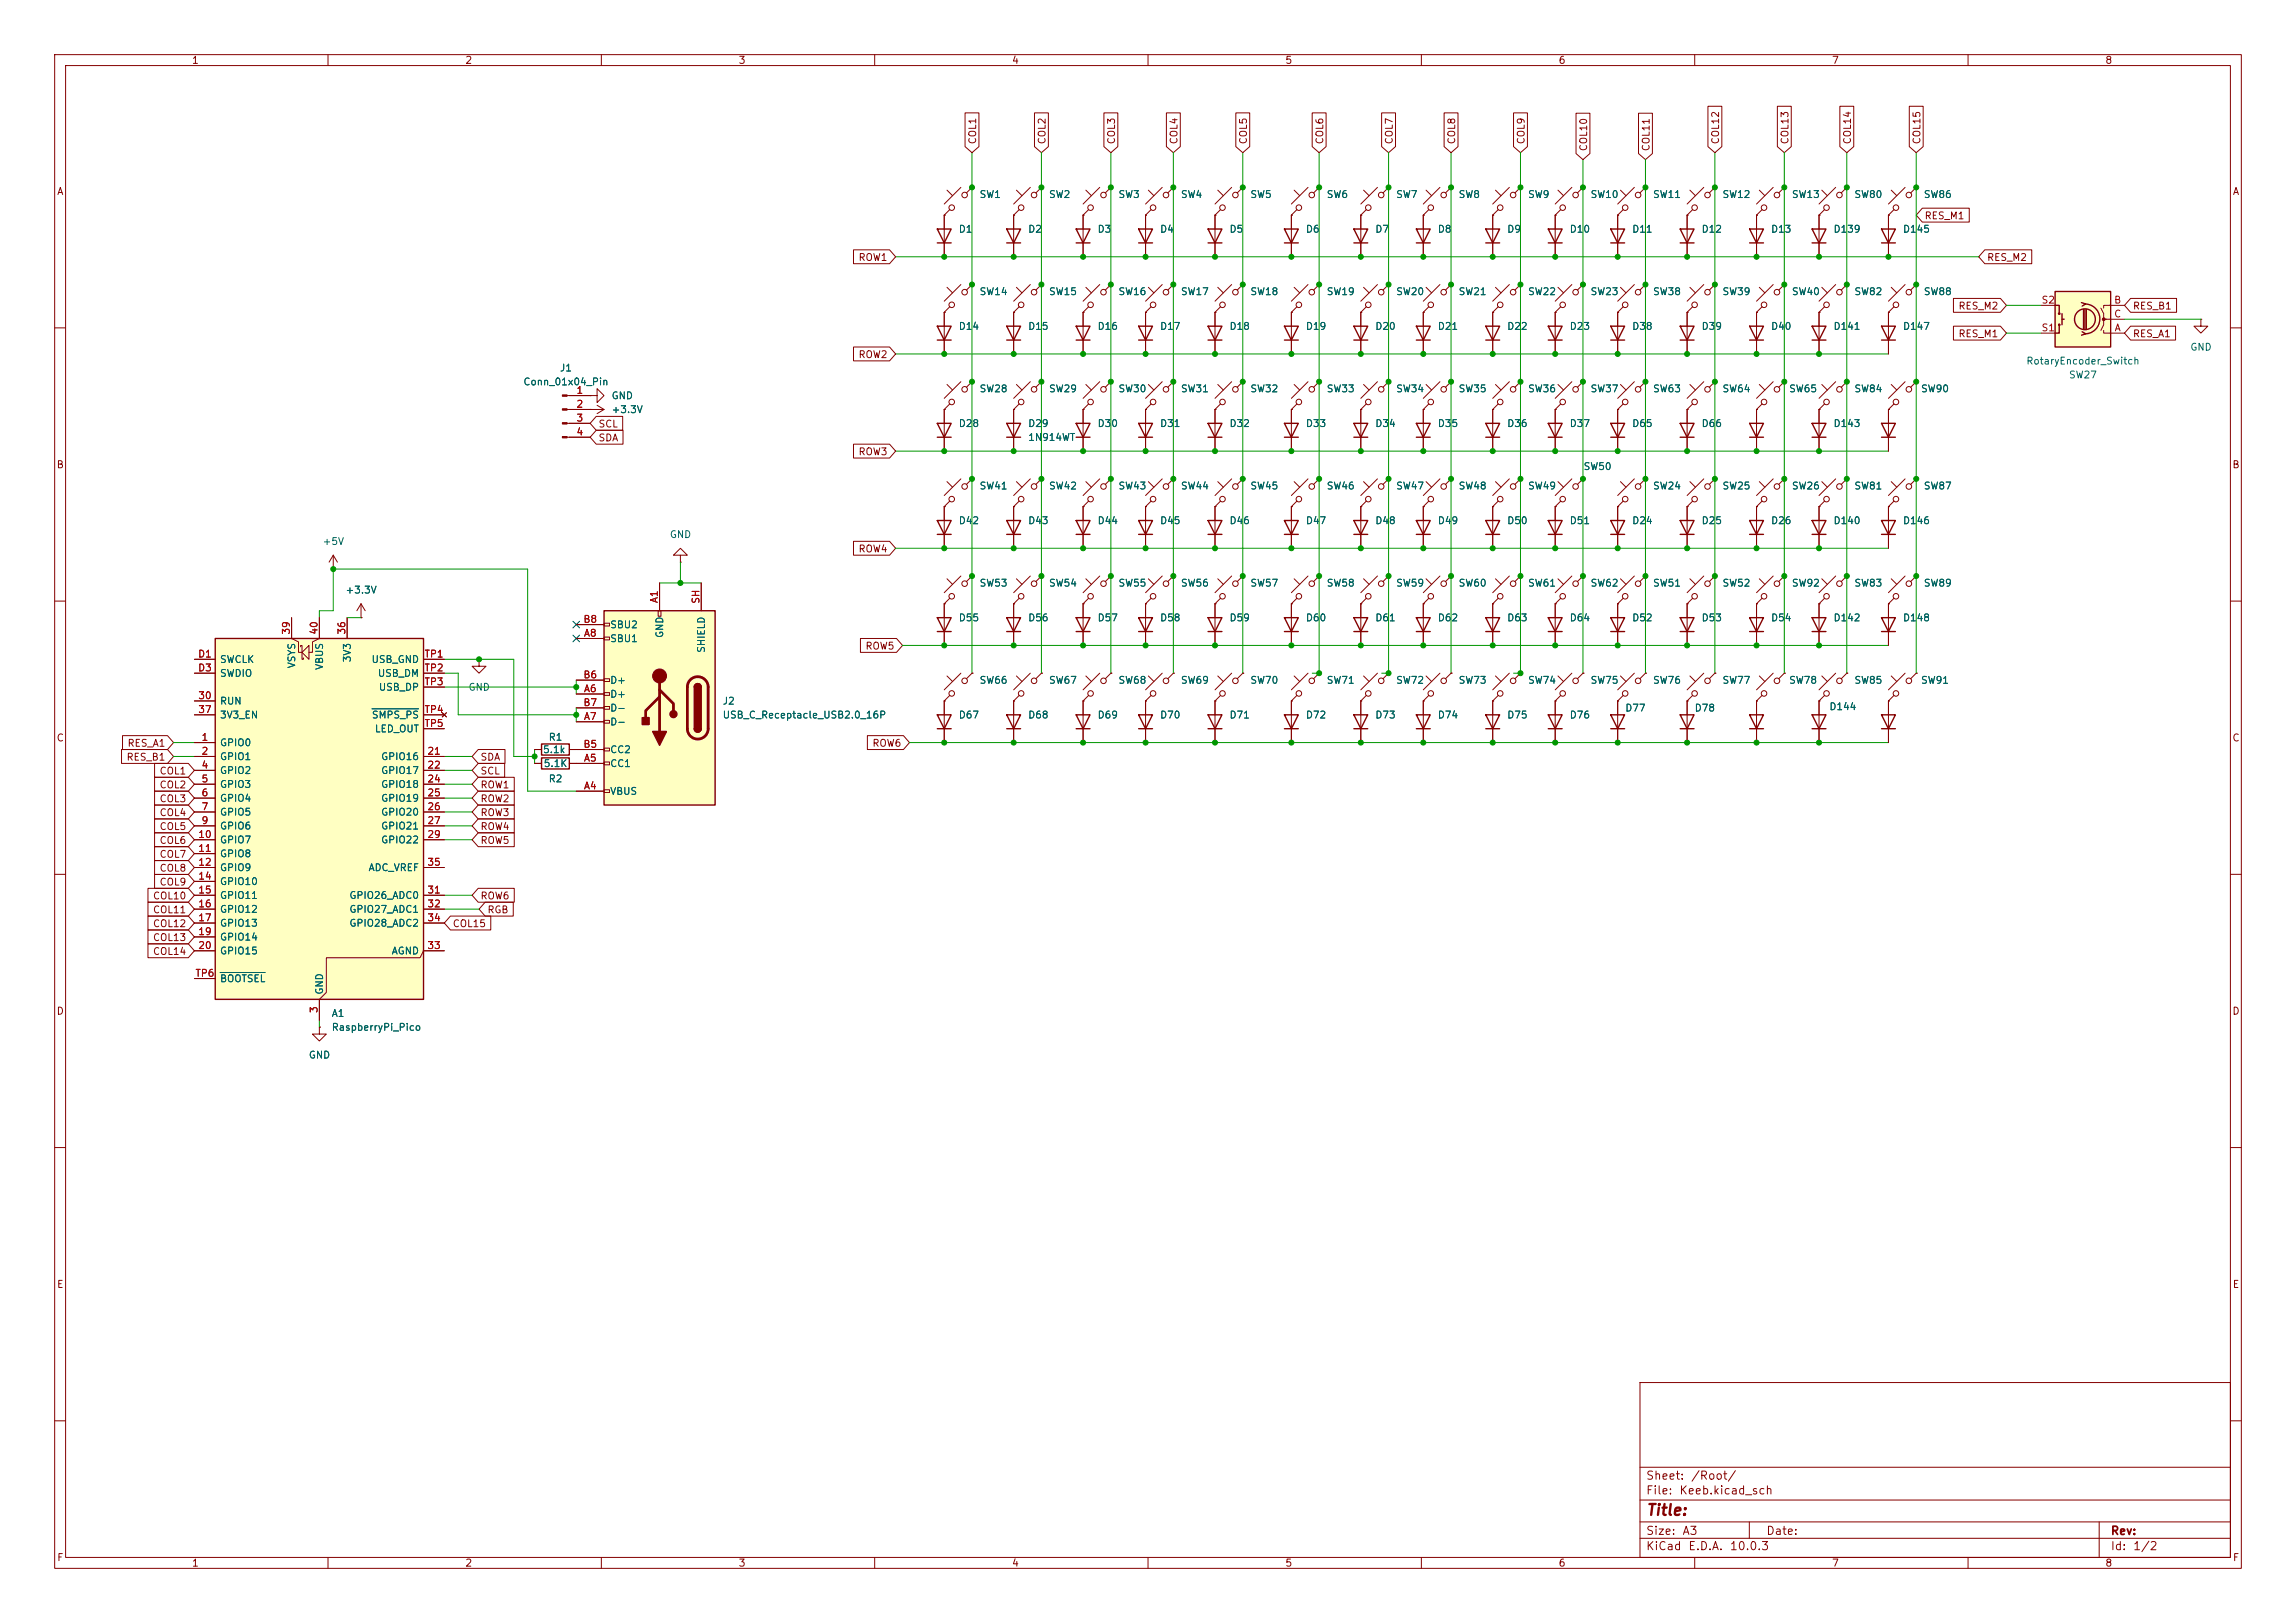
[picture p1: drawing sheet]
<svg xmlns="http://www.w3.org/2000/svg" width="420mm" height="297mm" viewBox="0 0 420 297" stroke-linecap="round" stroke-linejoin="round" font-family="sans-serif">
<defs><g id="words">
<text font-size="2" fill="#840000" x="301" y="277.8">Title:</text>
<g font-size="1.5" fill="#840000">
<text x="301" y="273.8">File:</text>
<text x="301" y="271.1">Sheet:</text>
<text x="307.1" y="273.8">Keeb.kicad_sch</text>
<text x="309.2" y="271.1">/Root/</text>
<text x="301" y="281.2">Size:</text>
<text x="307.6" y="281.2">A3</text>
<text x="323" y="281.2">Date:</text>
<text x="386" y="281.2">Rev:</text>
<text x="301" y="284">KiCad</text>
<text x="308.7" y="284">E.D.A.</text>
<text x="316.3" y="284">10.0.3</text>
<text x="386" y="284">Id:</text>
<text x="390.1" y="284">1/2</text>
</g>
<g font-size="1.3" fill="#840000">
<text x="35" y="12">1</text>
<text x="85" y="12">2</text>
<text x="135" y="12">3</text>
<text x="185" y="12">4</text>
<text x="235" y="12">5</text>
<text x="285" y="12">6</text>
<text x="335" y="12">7</text>
<text x="385" y="12">8</text>
<text x="178.9" y="26.5" transform="rotate(-90 178.9 26.5)">COL1</text>
<text x="191.6" y="26.5" transform="rotate(-90 191.6 26.5)">COL2</text>
<text x="204.3" y="26.5" transform="rotate(-90 204.3 26.5)">COL3</text>
<text x="215.7" y="26.5" transform="rotate(-90 215.7 26.5)">COL4</text>
<text x="228.4" y="26.5" transform="rotate(-90 228.4 26.5)">COL5</text>
<text x="242.4" y="26.5" transform="rotate(-90 242.4 26.5)">COL6</text>
<text x="255.1" y="26.5" transform="rotate(-90 255.1 26.5)">COL7</text>
<text x="266.5" y="26.5" transform="rotate(-90 266.5 26.5)">COL8</text>
<text x="279.2" y="26.5" transform="rotate(-90 279.2 26.5)">COL9</text>
<text x="290.6" y="27.8" transform="rotate(-90 290.6 27.8)">COL10</text>
<text x="302.1" y="27.8" transform="rotate(-90 302.1 27.8)">COL11</text>
<text x="314.8" y="26.5" transform="rotate(-90 314.8 26.5)">COL12</text>
<text x="327.5" y="26.5" transform="rotate(-90 327.5 26.5)">COL13</text>
<text x="338.9" y="26.5" transform="rotate(-90 338.9 26.5)">COL14</text>
<text x="351.6" y="26.5" transform="rotate(-90 351.6 26.5)">COL15</text>
<text x="10.3" y="36">A</text>
<text x="408.3" y="36">A</text>
<text x="351.9" y="40.4">RES_M1</text>
<text x="156.9" y="48.1">ROW1</text>
<text x="363.4" y="48.1">RES_M2</text>
<text x="358.1" y="56.9">RES_M2</text>
<text x="390" y="56.9">RES_B1</text>
<text x="156.9" y="65.8">ROW2</text>
<text x="358.1" y="62">RES_M1</text>
<text x="390" y="62">RES_A1</text>
<text x="109.4" y="81.1">SDA</text>
<text x="109.4" y="78.5">SCL</text>
<text x="156.9" y="83.6">ROW3</text>
<text x="10.3" y="86">B</text>
<text x="408.2" y="86">B</text>
<text x="156.9" y="101.4">ROW4</text>
<text x="158.2" y="119.2">ROW5</text>
<text x="10.3" y="136">C</text>
<text x="23.2" y="137">RES_A1</text>
<text x="159.5" y="137">ROW6</text>
<text x="408.2" y="136">C</text>
<text x="23" y="139.5">RES_B1</text>
<text x="29.1" y="142">COL1</text>
<text x="87.8" y="142">SCL</text>
<text x="87.8" y="139.5">SDA</text>
<text x="29.1" y="144.6">COL2</text>
<text x="29.1" y="147.1">COL3</text>
<text x="29.1" y="149.7">COL4</text>
<text x="87.8" y="149.7">ROW3</text>
<text x="87.8" y="144.6">ROW1</text>
<text x="87.8" y="147.1">ROW2</text>
<text x="29.1" y="154.7">COL6</text>
<text x="29.1" y="152.2">COL5</text>
<text x="87.8" y="152.2">ROW4</text>
<text x="87.8" y="154.7">ROW5</text>
<text x="29.1" y="157.3">COL7</text>
<text x="29.1" y="159.8">COL8</text>
<text x="27.9" y="164.9">COL10</text>
<text x="27.9" y="167.4">COL11</text>
<text x="29.1" y="162.4">COL9</text>
<text x="87.8" y="164.9">ROW6</text>
<text x="89.1" y="167.4">RGB</text>
<text x="27.9" y="172.5">COL13</text>
<text x="27.9" y="170">COL12</text>
<text x="82.7" y="170">COL15</text>
<text x="27.9" y="175.1">COL14</text>
<text x="10.3" y="186">D</text>
<text x="408.2" y="186">D</text>
<text x="10.3" y="236">E</text>
<text x="408.3" y="236">E</text>
<text x="10.3" y="286">F</text>
<text x="35" y="287">1</text>
<text x="85" y="287">2</text>
<text x="135" y="287">3</text>
<text x="185" y="287">4</text>
<text x="235" y="287">5</text>
<text x="285" y="287">6</text>
<text x="335" y="287">7</text>
<text x="385" y="287">8</text>
<text x="408.3" y="286">F</text>
</g>
<g font-size="1.3" fill="#006464">
<text x="179.1" y="36.5">SW1</text>
<text x="191.8" y="36.5">SW2</text>
<text x="204.5" y="36.5">SW3</text>
<text x="215.9" y="36.5">SW4</text>
<text x="228.6" y="36.5">SW5</text>
<text x="242.6" y="36.5">SW6</text>
<text x="255.3" y="36.5">SW7</text>
<text x="266.7" y="36.5">SW8</text>
<text x="279.4" y="36.5">SW9</text>
<text x="290.8" y="36.5">SW10</text>
<text x="302.3" y="36.5">SW11</text>
<text x="315" y="36.5">SW12</text>
<text x="327.7" y="36.5">SW13</text>
<text x="339.1" y="36.5">SW80</text>
<text x="351.8" y="36.5">SW86</text>
<text x="175.3" y="42.9">D1</text>
<text x="188" y="42.9">D2</text>
<text x="200.7" y="42.9">D3</text>
<text x="212.1" y="42.9">D4</text>
<text x="224.8" y="42.9">D5</text>
<text x="238.8" y="42.9">D6</text>
<text x="251.5" y="42.9">D7</text>
<text x="262.9" y="42.9">D8</text>
<text x="275.6" y="42.9">D9</text>
<text x="287" y="42.9">D10</text>
<text x="298.5" y="42.9">D11</text>
<text x="311.2" y="42.9">D12</text>
<text x="323.9" y="42.9">D13</text>
<text x="335.3" y="42.9">D139</text>
<text x="348" y="42.9">D145</text>
<text x="179.1" y="54.3">SW14</text>
<text x="191.8" y="54.3">SW15</text>
<text x="204.5" y="54.3">SW16</text>
<text x="215.9" y="54.3">SW17</text>
<text x="228.6" y="54.3">SW18</text>
<text x="242.6" y="54.3">SW19</text>
<text x="255.3" y="54.3">SW20</text>
<text x="266.7" y="54.3">SW21</text>
<text x="279.4" y="54.3">SW22</text>
<text x="290.8" y="54.3">SW23</text>
<text x="302.3" y="54.3">SW38</text>
<text x="315" y="54.3">SW39</text>
<text x="327.7" y="54.3">SW40</text>
<text x="339.1" y="54.3">SW82</text>
<text x="351.8" y="54.3">SW88</text>
<text x="175.3" y="60.7">D14</text>
<text x="188" y="60.7">D15</text>
<text x="200.7" y="60.7">D16</text>
<text x="212.1" y="60.7">D17</text>
<text x="224.8" y="60.7">D18</text>
<text x="238.8" y="60.7">D19</text>
<text x="251.5" y="60.7">D20</text>
<text x="262.9" y="60.7">D21</text>
<text x="275.6" y="60.7">D22</text>
<text x="287" y="60.7">D23</text>
<text x="298.5" y="60.7">D38</text>
<text x="311.2" y="60.7">D39</text>
<text x="323.9" y="60.7">D40</text>
<text x="335.3" y="60.7">D141</text>
<text x="348" y="60.7">D147</text>
<text x="400.6" y="64.5">GND</text>
<text x="95.6" y="70.8">Conn_01x04_Pin</text>
<text x="102.3" y="68.3">J1</text>
<text x="370.6" y="67">RotaryEncoder_Switch</text>
<text x="378.4" y="69.6">SW27</text>
<text x="111.8" y="73.4">GND</text>
<text x="111.8" y="75.9">+3.3V</text>
<text x="179.1" y="72.1">SW28</text>
<text x="191.8" y="72.1">SW29</text>
<text x="204.5" y="72.1">SW30</text>
<text x="215.9" y="72.1">SW31</text>
<text x="228.6" y="72.1">SW32</text>
<text x="242.6" y="72.1">SW33</text>
<text x="255.3" y="72.1">SW34</text>
<text x="266.7" y="72.1">SW35</text>
<text x="279.4" y="72.1">SW36</text>
<text x="290.8" y="72.1">SW37</text>
<text x="302.3" y="72.1">SW63</text>
<text x="315" y="72.1">SW64</text>
<text x="327.2" y="72.1">SW65</text>
<text x="339.1" y="72.1">SW84</text>
<text x="351.3" y="72.1">SW90</text>
<text x="175.3" y="78.4">D28</text>
<text x="188" y="81">1N914WT</text>
<text x="188" y="78.4">D29</text>
<text x="200.7" y="78.4">D30</text>
<text x="212.1" y="78.4">D31</text>
<text x="224.8" y="78.4">D32</text>
<text x="238.8" y="78.4">D33</text>
<text x="251.5" y="78.4">D34</text>
<text x="262.9" y="78.4">D35</text>
<text x="275.6" y="78.4">D36</text>
<text x="287" y="78.4">D37</text>
<text x="298.5" y="78.4">D65</text>
<text x="311.2" y="78.4">D66</text>
<text x="335.3" y="78.4">D143</text>
<text x="179.1" y="89.9">SW41</text>
<text x="191.8" y="89.9">SW42</text>
<text x="204.5" y="89.9">SW43</text>
<text x="215.9" y="89.9">SW44</text>
<text x="228.6" y="89.9">SW45</text>
<text x="242.6" y="89.9">SW46</text>
<text x="255.3" y="89.9">SW47</text>
<text x="266.7" y="89.9">SW48</text>
<text x="279.4" y="89.9">SW49</text>
<text x="289.6" y="86.3">SW50</text>
<text x="302.3" y="89.9">SW24</text>
<text x="315" y="89.9">SW25</text>
<text x="327.7" y="89.9">SW26</text>
<text x="339.1" y="89.9">SW81</text>
<text x="351.8" y="89.9">SW87</text>
<text x="58.9" y="100">+5V</text>
<text x="122.4" y="98.8">GND</text>
<text x="175.3" y="96.2">D42</text>
<text x="188" y="96.2">D43</text>
<text x="200.7" y="96.2">D44</text>
<text x="212.1" y="96.2">D45</text>
<text x="224.8" y="96.2">D46</text>
<text x="238.8" y="96.2">D47</text>
<text x="251.5" y="96.2">D48</text>
<text x="262.9" y="96.2">D49</text>
<text x="275.6" y="96.2">D50</text>
<text x="287" y="96.2">D51</text>
<text x="298.5" y="96.2">D24</text>
<text x="311.2" y="96.2">D25</text>
<text x="323.9" y="96.2">D26</text>
<text x="335.3" y="96.2">D140</text>
<text x="348" y="96.2">D146</text>
<text x="179.1" y="107.7">SW53</text>
<text x="191.8" y="107.7">SW54</text>
<text x="204.5" y="107.7">SW55</text>
<text x="215.9" y="107.7">SW56</text>
<text x="228.6" y="107.7">SW57</text>
<text x="242.6" y="107.7">SW58</text>
<text x="255.3" y="107.7">SW59</text>
<text x="266.7" y="107.7">SW60</text>
<text x="279.4" y="107.7">SW61</text>
<text x="290.8" y="107.7">SW62</text>
<text x="302.3" y="107.7">SW51</text>
<text x="315" y="107.7">SW52</text>
<text x="327.7" y="107.7">SW92</text>
<text x="339.1" y="107.7">SW83</text>
<text x="351.8" y="107.7">SW89</text>
<text x="63.1" y="108.9">+3.3V</text>
<text x="111.5" y="117.8">SBU1</text>
<text x="111.5" y="115.3">SBU2</text>
<text x="121.6" y="116.8" transform="rotate(-90 121.6 116.8)">GND</text>
<text x="129.2" y="119.6" transform="rotate(-90 129.2 119.6)">SHIELD</text>
<text x="175.3" y="114">D55</text>
<text x="188" y="114">D56</text>
<text x="200.7" y="114">D57</text>
<text x="212.1" y="114">D58</text>
<text x="224.8" y="114">D59</text>
<text x="238.8" y="114">D60</text>
<text x="251.5" y="114">D61</text>
<text x="262.9" y="114">D62</text>
<text x="275.6" y="114">D63</text>
<text x="287" y="114">D64</text>
<text x="298.5" y="114">D52</text>
<text x="311.2" y="114">D53</text>
<text x="323.9" y="114">D54</text>
<text x="335.3" y="114">D142</text>
<text x="348" y="114">D148</text>
<text x="40.1" y="121.6">SWCLK</text>
<text x="40.1" y="124.2">SWDIO</text>
<text x="54.3" y="122.4" transform="rotate(-90 54.3 122.4)">VSYS</text>
<text x="59.4" y="122.7" transform="rotate(-90 59.4 122.7)">VBUS</text>
<text x="64.5" y="121.3" transform="rotate(-90 64.5 121.3)">3V3</text>
<text x="67.9" y="121.6">USB_GND</text>
<text x="69" y="124.2">USB_DM</text>
<text x="111.5" y="125.4">D+</text>
<text x="179.1" y="125.4">SW66</text>
<text x="191.8" y="125.4">SW67</text>
<text x="204.5" y="125.4">SW68</text>
<text x="215.9" y="125.4">SW69</text>
<text x="228.6" y="125.4">SW70</text>
<text x="242.6" y="125.4">SW71</text>
<text x="255.3" y="125.4">SW72</text>
<text x="266.7" y="125.4">SW73</text>
<text x="279.4" y="125.4">SW74</text>
<text x="290.8" y="125.4">SW75</text>
<text x="302.3" y="125.4">SW76</text>
<text x="315" y="125.4">SW77</text>
<text x="327.2" y="125.4">SW78</text>
<text x="339.1" y="125.4">SW85</text>
<text x="351.3" y="125.4">SW91</text>
<text x="40.1" y="129.2">RUN</text>
<text x="40.1" y="131.8">3V3_EN</text>
<text x="67.9" y="131.8">SMPS_PS</text>
<text x="69.2" y="126.7">USB_DP</text>
<text x="85.6" y="126.7">GND</text>
<text x="111.5" y="128">D+</text>
<text x="111.5" y="130.5">D-</text>
<text x="132.1" y="129.2">J2</text>
<text x="132.1" y="131.8">USB_C_Receptacle_USB2.0_16P</text>
<text x="175.3" y="131.8">D67</text>
<text x="188" y="131.8">D68</text>
<text x="200.7" y="131.8">D69</text>
<text x="212.1" y="131.8">D70</text>
<text x="224.8" y="131.8">D71</text>
<text x="238.8" y="131.8">D72</text>
<text x="251.5" y="131.8">D73</text>
<text x="262.9" y="131.8">D74</text>
<text x="275.6" y="131.8">D75</text>
<text x="287" y="131.8">D76</text>
<text x="297.2" y="130.5">D77</text>
<text x="309.9" y="130.5">D78</text>
<text x="334.5" y="130.3">D144</text>
<text x="40.1" y="136.9">GPIO0</text>
<text x="68.5" y="134.3">LED_OUT</text>
<text x="100.3" y="135.8">R1</text>
<text x="111.5" y="133.1">D-</text>
<text x="40.1" y="139.4">GPIO1</text>
<text x="40.1" y="141.9">GPIO2</text>
<text x="69.6" y="139.4">GPIO16</text>
<text x="69.6" y="141.9">GPIO17</text>
<text x="99.2" y="138.1">5.1k</text>
<text x="99.4" y="140.7">5.1K</text>
<text x="100.3" y="143.5">R2</text>
<text x="111.5" y="140.7">CC1</text>
<text x="111.5" y="138.1">CC2</text>
<text x="40.1" y="144.5">GPIO3</text>
<text x="40.1" y="147">GPIO4</text>
<text x="40.1" y="149.6">GPIO5</text>
<text x="69.6" y="144.5">GPIO18</text>
<text x="69.6" y="147">GPIO19</text>
<text x="69.6" y="149.6">GPIO20</text>
<text x="111.5" y="145.8">VBUS</text>
<text x="40.1" y="152.1">GPIO6</text>
<text x="40.1" y="154.6">GPIO7</text>
<text x="69.6" y="152.1">GPIO21</text>
<text x="69.6" y="154.6">GPIO22</text>
<text x="40.1" y="157.2">GPIO8</text>
<text x="40.1" y="159.7">GPIO9</text>
<text x="67.3" y="159.7">ADC_VREF</text>
<text x="40.1" y="162.3">GPIO10</text>
<text x="40.1" y="164.8">GPIO11</text>
<text x="40.1" y="167.3">GPIO12</text>
<text x="63.8" y="164.8">GPIO26_ADC0</text>
<text x="63.8" y="167.3">GPIO27_ADC1</text>
<text x="40.1" y="169.9">GPIO13</text>
<text x="40.1" y="172.4">GPIO14</text>
<text x="63.8" y="169.9">GPIO28_ADC2</text>
<text x="40.1" y="175">GPIO15</text>
<text x="71.5" y="175">AGND</text>
<text x="40.1" y="180">BOOTSEL</text>
<text x="59.4" y="182.1" transform="rotate(-90 59.4 182.1)">GND</text>
<text x="60.6" y="186.4">A1</text>
<text x="60.6" y="188.9">RaspberryPi_Pico</text>
<text x="56.4" y="194">GND</text>
</g>
<g font-size="1.3" fill="#a90000">
<text x="373.3" y="55.9">S2</text>
<text x="386.6" y="55.9">B</text>
<text x="386.6" y="58.4">C</text>
<text x="373.3" y="60.9">S1</text>
<text x="386.7" y="60.9">A</text>
<text x="105.3" y="72.4">1</text>
<text x="105.3" y="74.9">2</text>
<text x="105.3" y="77.4">3</text>
<text x="105.3" y="80">4</text>
<text x="120.6" y="110.5" transform="rotate(-90 120.6 110.5)">A1</text>
<text x="128.2" y="110.6" transform="rotate(-90 128.2 110.6)">SH</text>
<text x="53.3" y="116.2" transform="rotate(-90 53.3 116.2)">39</text>
<text x="58.4" y="116.2" transform="rotate(-90 58.4 116.2)">40</text>
<text x="63.5" y="116.2" transform="rotate(-90 63.5 116.2)">36</text>
<text x="106.6" y="114.3">B8</text>
<text x="106.7" y="116.8">A8</text>
<text x="36.1" y="120.6">D1</text>
<text x="36.1" y="123.2">D3</text>
<text x="77.5" y="120.6">TP1</text>
<text x="77.5" y="123.2">TP2</text>
<text x="77.5" y="125.7">TP3</text>
<text x="106.6" y="124.4">B6</text>
<text x="36.2" y="128.2">30</text>
<text x="36.2" y="130.8">37</text>
<text x="77.5" y="130.8">TP4</text>
<text x="106.6" y="129.5">B7</text>
<text x="106.7" y="127">A6</text>
<text x="36.8" y="135.9">1</text>
<text x="77.5" y="133.3">TP5</text>
<text x="106.6" y="137.1">B5</text>
<text x="106.7" y="132.1">A7</text>
<text x="36.8" y="138.4">2</text>
<text x="36.8" y="140.9">4</text>
<text x="36.8" y="143.5">5</text>
<text x="78.1" y="138.4">21</text>
<text x="78.1" y="140.9">22</text>
<text x="78.1" y="143.5">24</text>
<text x="106.7" y="139.7">A5</text>
<text x="36.8" y="146">6</text>
<text x="36.8" y="148.6">7</text>
<text x="78.1" y="146">25</text>
<text x="78.1" y="148.6">26</text>
<text x="106.7" y="144.8">A4</text>
<text x="36.2" y="153.6">10</text>
<text x="36.8" y="151.1">9</text>
<text x="78.1" y="151.1">27</text>
<text x="78.1" y="153.6">29</text>
<text x="36.2" y="156.2">11</text>
<text x="36.2" y="158.7">12</text>
<text x="36.2" y="161.3">14</text>
<text x="78.1" y="158.7">35</text>
<text x="36.2" y="163.8">15</text>
<text x="36.2" y="166.3">16</text>
<text x="78.1" y="163.8">31</text>
<text x="78.1" y="166.3">32</text>
<text x="36.2" y="168.9">17</text>
<text x="36.2" y="171.4">19</text>
<text x="36.2" y="174">20</text>
<text x="78.1" y="174">33</text>
<text x="78.1" y="168.9">34</text>
<text x="35.6" y="179">TP6</text>
<text x="58.4" y="185.5" transform="rotate(-90 58.4 185.5)">3</text>
</g>
</g></defs>
<g fill="none" stroke="#840000" stroke-width=".18">
<path d="M10 10h400v277h-400zM12 12h396v273h-396zM60 10v2M110 10v2M160 10v2M210 10v2M260 10v2M310 10v2M360 10v2M10 60h2M408 60h2M10 110h2"/>
<path d="M408 110h2M10 160h2M408 160h2M10 210h2M408 210h2M300 253h108v32h-108zM10 260h2M300 278.5h108M300 274.5h108M300 268.5h108M320 278.5v3M384 278.5v6.5"/>
<path d="M408 260h2M60 285v2M110 285v2M160 285v2M210 285v2M260 285v2M300 281.5h108M310 285v2M360 285v2"/>
</g>
<path d="M110.5 111.8h20.3v35.5h-20.3z" fill="#ffffc2"/>
<g fill="none" stroke="#840000" stroke-width=".18">
<path d="M185.4 39.4v7.6M273 39.4h.1M273.6 34.8l1 1M274.1 38.4l-1.1 1M276.1 34.3l-3.1 3M278.1 34.3l-1 1M278.1 34.3h.1M284.5 39.4h.1M284.5 39.4v7.6M285 34.8l1 1M285.5 38.4l-1 1M287.5 34.3l-3 3"/>
<path d="M289.6 34.3l-1.1 1M289.6 34.3h.1M295.9 39.4h.1M295.9 39.4v7.6M296.4 34.8l1 1M296.9 38.4l-1 1M299 34.3l-3.1 3M301 34.3l-1 1M301 34.3h.1M308.6 39.4h.1M308.6 39.4v7.6M309.1 34.8l1 1"/>
<path d="M309.6 38.4l-1 1M311.7 34.3l-3.1 3M313.7 34.3l-1 1M313.7 34.3h.1M321.3 39.4h.1M321.3 39.4v7.6M321.8 34.8l1 1M322.3 38.4l-1 1M324.4 34.3l-3.1 3M326.4 34.3l-1 1M326.4 34.3h.1M332.7 39.4h.1"/>
<path d="M332.7 39.4v7.6M333.2 34.8l1.1 1M333.8 38.4l-1.1 1M335.8 34.3l-3.1 3M337.8 34.3l-1 1M337.8 34.3h.1M345.4 39.4h.1M345.4 39.4v7.6M345.9 34.8l1.1 1M346.5 38.4l-1.1 1M348.5 34.3l-3.1 3M350.5 34.3l-1 1"/>
<path d="M350.5 34.3h.1M172.7 57.2v7.6M185.4 57.2h.1M185.4 57.2v7.6M185.9 52.6l1 1M186.4 56.1l-1 1.1M188.5 52.1l-3.1 3M190.5 52.1l-1 1M190.5 52.1h.1M273 57.2h.1M273.6 52.6l1 1M274.1 56.1l-1.1 1.1"/>
<path d="M276.1 52.1l-3.1 3M278.1 52.1l-1 1M278.1 52.1h.1M284.5 57.2h.1M284.5 57.2v7.6M285 52.6l1 1M285.5 56.1l-1 1.1M287.5 52.1l-3 3M289.6 52.1l-1.1 1M289.6 52.1h.1M295.9 57.2h.1M295.9 57.2v7.6"/>
<path d="M296.4 52.6l1 1M296.9 56.1l-1 1.1M299 52.1l-3.1 3M301 52.1l-1 1M301 52.1h.1M308.6 57.2h.1M308.6 57.2v7.6M309.1 52.6l1 1M309.6 56.1l-1 1.1M311.7 52.1l-3.1 3M313.7 52.1l-1 1M313.7 52.1h.1"/>
<path d="M321.3 57.2h.1M321.3 57.2v7.6M321.8 52.6l1 1M322.3 56.1l-1 1.1M324.4 52.1l-3.1 3M326.4 52.1l-1 1M326.4 52.1h.1M345.4 57.2h.1M345.4 57.2v7.6M345.9 52.6l1.1 1M346.5 56.1l-1.1 1.1M348.5 52.1l-3.1 3"/>
<path d="M350.5 52.1l-1 1M350.5 52.1h.1M402.6 58.4v1.3h1.3l-1.3 1.3-1.3-1.3h1.3M402.6 58.4h.1M103.7 74.9h6.8M103.7 72.4h4.2M103.7 77.5h4.2M107.9 74.9h.1M107.9 72.4h1.3v-1.3l1.3 1.3-1.3 1.3v-1.3M107.9 72.4h.1M109.2 74.2l1.3 .7M110.5 74.9l-1.3 .8"/>
<path d="M172.7 74.9h.1M172.7 74.9v7.7M173.2 70.4l1 1M173.7 73.9l-1 1M175.8 69.9l-3.1 3M177.8 69.9l-1 1M177.8 69.9h.1M185.4 74.9v7.7M198.1 74.9h.1M198.1 74.9v7.7M198.6 70.4l1 1M199.1 73.9l-1 1"/>
<path d="M201.2 69.9l-3.1 3M203.2 69.9l-1 1M203.2 69.9h.1M209.5 74.9h.1M209.5 74.9v7.7M210.1 70.4l1 1M210.6 73.9l-1.1 1M212.6 69.9l-3.1 3M214.6 69.9l-1 1M214.6 69.9h.1M273 74.9h.1M273.6 70.4l1 1"/>
<path d="M274.1 73.9l-1.1 1M276.1 69.9l-3.1 3M278.1 69.9l-1 1M278.1 69.9h.1M284.5 74.9h.1M284.5 74.9v7.7M285 70.4l1 1M285.5 73.9l-1 1M287.5 69.9l-3 3M289.6 69.9l-1.1 1M289.6 69.9h.1M295.9 74.9h.1"/>
<path d="M295.9 74.9v7.7M296.4 70.4l1 1M296.9 73.9l-1 1M299 69.9l-3.1 3M301 69.9l-1 1M301 69.9h.1M308.6 74.9h.1M308.6 74.9v7.7M309.1 70.4l1 1M309.6 73.9l-1 1M311.7 69.9l-3.1 3M313.7 69.9l-1 1"/>
<path d="M313.7 69.9h.1M321.3 74.9h.1M321.3 74.9v7.7M321.8 70.4l1 1M322.3 73.9l-1 1M324.4 69.9l-3.1 3M326.4 69.9l-1 1M326.4 69.9h.1M332.7 74.9h.1M333.2 70.4l1.1 1M333.8 73.9l-1.1 1M335.8 69.9l-3.1 3"/>
<path d="M337.8 69.9l-1 1M337.8 69.9h.1M345.4 74.9h.1M345.4 74.9v7.7M345.9 70.4l1.1 1M346.5 73.9l-1.1 1M348.5 69.9l-3.1 3M350.5 69.9l-1 1M350.5 69.9h.1M103.7 80h4.2M172.7 92.7h.1M172.7 92.7v7.6"/>
<path d="M173.2 88.1l1 1.1M173.7 91.7l-1 1M175.8 87.6l-3.1 3.1M177.8 87.6l-1 1M177.8 87.6h.1M185.4 92.7h.1M185.4 92.7v7.6M185.9 88.1l1 1.1M186.4 91.7l-1 1M188.5 87.6l-3.1 3.1M190.5 87.6l-1 1M190.5 87.6h.1"/>
<path d="M198.1 92.7h.1M198.1 92.7v7.6M198.6 88.1l1 1.1M199.1 91.7l-1 1M201.2 87.6l-3.1 3.1M203.2 87.6l-1 1M203.2 87.6h.1M209.5 92.7h.1M209.5 92.7v7.6M210.1 88.1l1 1.1M210.6 91.7l-1.1 1M212.6 87.6l-3.1 3.1"/>
<path d="M214.6 87.6l-1 1M214.6 87.6h.1M332.7 92.7h.1M332.7 92.7v7.6M333.2 88.1l1.1 1.1M333.8 91.7l-1.1 1M335.8 87.6l-3.1 3.1M337.8 87.6l-1 1M337.8 87.6h.1M345.4 92.7h.1M345.4 92.7v7.6M345.9 88.1l1.1 1.1"/>
<path d="M346.5 91.7l-1.1 1M348.5 87.6l-3.1 3.1M350.5 87.6l-1 1M350.5 87.6h.1M105.4 116.8h5.1M105.4 114.3h5.1M110.5 116.6h1v.5h-1zM110.5 114h1v.6h-1zM120.4 111.8h.5v1h-.5zM120.6 106.7v5.1M124.5 101.6h1.2l-1.2-1.3-1.3 1.3h1.3v1.3M124.5 102.9h.1"/>
<path d="M128.3 106.7v5.1M172.7 110.5h.1M172.7 110.5v7.6M173.2 105.9l1 1M173.7 109.5l-1 1M175.8 105.4l-3.1 3.1M177.8 105.4l-1 1M177.8 105.4h.1M185.4 110.5h.1M185.4 110.5v7.6M185.9 105.9l1 1M186.4 109.5l-1 1"/>
<path d="M188.5 105.4l-3.1 3.1M190.5 105.4l-1 1M190.5 105.4h.1M198.1 110.5h.1M198.1 110.5v7.6M198.6 105.9l1 1M199.1 109.5l-1 1M201.2 105.4l-3.1 3.1M203.2 105.4l-1 1M203.2 105.4h.1M209.5 110.5h.1M209.5 110.5v7.6"/>
<path d="M210.1 105.9l1 1M210.6 109.5l-1.1 1M212.6 105.4l-3.1 3.1M214.6 105.4l-1 1M214.6 105.4h.1M332.7 110.5h.1M332.7 110.5v7.6M333.2 105.9l1.1 1M333.8 109.5l-1.1 1M335.8 105.4l-3.1 3.1M337.8 105.4l-1 1M337.8 105.4h.1"/>
<path d="M345.4 110.5h.1M345.4 110.5v7.6M345.9 105.9l1.1 1M346.5 109.5l-1.1 1M348.5 105.4l-3.1 3.1M350.5 105.4l-1 1M350.5 105.4h.1M105.4 139.7h5.1M105.4 127h5.1M105.4 132.1h5.1M105.4 137.2h5.1M105.4 124.5h5.1"/>
<path d="M105.4 129.5h5.1M110.5 139.4h1v.6h-1zM110.5 136.9h1v.5h-1zM110.5 131.8h1v.5h-1zM110.5 129.3h1v.5h-1zM110.5 126.7h1v.6h-1zM110.5 124.2h1v.5h-1zM172.7 128.3h.1M172.7 128.3v7.6M173.2 123.7l1 1M173.7 127.3l-1 1M175.8 123.2l-3.1 3"/>
<path d="M177.8 123.2l-1 1M177.8 123.2h.1M185.4 128.3h.1M185.4 128.3v7.6M185.9 123.7l1 1M186.4 127.3l-1 1M188.5 123.2l-3.1 3M190.5 123.2l-1 1M190.5 123.2h.1M198.1 128.3h.1M198.1 128.3v7.6M198.6 123.7l1 1"/>
<path d="M199.1 127.3l-1 1M201.2 123.2l-3.1 3M203.2 123.2l-1 1M203.2 123.2h.1M209.5 128.3h.1M209.5 128.3v7.6M210.1 123.7l1 1M210.6 127.3l-1.1 1M212.6 123.2l-3.1 3M214.6 123.2l-1 1M214.6 123.2h.1M248.9 128.3h.1"/>
<path d="M249.4 123.7l1 1M249.9 127.3l-1 1M252 123.2l-3.1 3M254 123.2l-1 1M254 123.2h.1M332.7 128.3h.1M332.7 128.3v7.6M333.2 123.7l1.1 1M333.8 127.3l-1.1 1M335.8 123.2l-3.1 3M337.8 123.2l-1 1M337.8 123.2h.1"/>
<path d="M345.4 128.3h.1M345.4 128.3v7.6M345.9 123.7l1.1 1M346.5 127.3l-1.1 1M348.5 123.2l-3.1 3M350.5 123.2l-1 1M350.5 123.2h.1M105.4 144.8h5.1M110.5 144.5h1v.5h-1z"/>
<circle cx="274.4" cy="38" r=".51"/>
<circle cx="276.8" cy="35.7" r=".51"/>
<circle cx="285.9" cy="38" r=".51"/>
<circle cx="288.2" cy="35.7" r=".51"/>
<circle cx="297.3" cy="38" r=".51"/>
<circle cx="299.6" cy="35.7" r=".51"/>
<circle cx="310" cy="38" r=".51"/>
<circle cx="312.3" cy="35.7" r=".51"/>
<circle cx="322.7" cy="38" r=".51"/>
<circle cx="325" cy="35.7" r=".51"/>
<circle cx="334.1" cy="38" r=".51"/>
<circle cx="336.5" cy="35.7" r=".51"/>
<circle cx="346.8" cy="38" r=".51"/>
<circle cx="349.2" cy="35.7" r=".51"/>
<circle cx="186.8" cy="55.8" r=".51"/>
<circle cx="189.2" cy="53.5" r=".51"/>
<circle cx="274.4" cy="55.8" r=".51"/>
<circle cx="276.8" cy="53.5" r=".51"/>
<circle cx="285.9" cy="55.8" r=".51"/>
<circle cx="288.2" cy="53.5" r=".51"/>
<circle cx="297.3" cy="55.8" r=".51"/>
<circle cx="299.6" cy="53.5" r=".51"/>
<circle cx="310" cy="55.8" r=".51"/>
<circle cx="312.3" cy="53.5" r=".51"/>
<circle cx="322.7" cy="55.8" r=".51"/>
<circle cx="325" cy="53.5" r=".51"/>
<circle cx="346.8" cy="55.8" r=".51"/>
<circle cx="349.2" cy="53.5" r=".51"/>
<circle cx="174.1" cy="73.6" r=".51"/>
<circle cx="176.5" cy="71.2" r=".51"/>
<circle cx="199.5" cy="73.6" r=".51"/>
<circle cx="201.9" cy="71.2" r=".51"/>
<circle cx="210.9" cy="73.6" r=".51"/>
<circle cx="213.3" cy="71.2" r=".51"/>
<circle cx="274.4" cy="73.6" r=".51"/>
<circle cx="276.8" cy="71.2" r=".51"/>
<circle cx="285.9" cy="73.6" r=".51"/>
<circle cx="288.2" cy="71.2" r=".51"/>
<circle cx="297.3" cy="73.6" r=".51"/>
<circle cx="299.6" cy="71.2" r=".51"/>
<circle cx="310" cy="73.6" r=".51"/>
<circle cx="312.3" cy="71.2" r=".51"/>
<circle cx="322.7" cy="73.6" r=".51"/>
<circle cx="325" cy="71.2" r=".51"/>
<circle cx="334.1" cy="73.6" r=".51"/>
<circle cx="336.5" cy="71.2" r=".51"/>
<circle cx="346.8" cy="73.6" r=".51"/>
<circle cx="349.2" cy="71.2" r=".51"/>
<circle cx="174.1" cy="91.3" r=".51"/>
<circle cx="176.5" cy="89" r=".51"/>
<circle cx="186.8" cy="91.3" r=".51"/>
<circle cx="189.2" cy="89" r=".51"/>
<circle cx="199.5" cy="91.3" r=".51"/>
<circle cx="201.9" cy="89" r=".51"/>
<circle cx="210.9" cy="91.3" r=".51"/>
<circle cx="213.3" cy="89" r=".51"/>
<circle cx="334.1" cy="91.3" r=".51"/>
<circle cx="336.5" cy="89" r=".51"/>
<circle cx="346.8" cy="91.3" r=".51"/>
<circle cx="349.2" cy="89" r=".51"/>
<circle cx="174.1" cy="109.1" r=".51"/>
<circle cx="176.5" cy="106.8" r=".51"/>
<circle cx="186.8" cy="109.1" r=".51"/>
<circle cx="189.2" cy="106.8" r=".51"/>
<circle cx="199.5" cy="109.1" r=".51"/>
<circle cx="201.9" cy="106.8" r=".51"/>
<circle cx="210.9" cy="109.1" r=".51"/>
<circle cx="213.3" cy="106.8" r=".51"/>
<circle cx="334.1" cy="109.1" r=".51"/>
<circle cx="336.5" cy="106.8" r=".51"/>
<circle cx="346.8" cy="109.1" r=".51"/>
<circle cx="349.2" cy="106.8" r=".51"/>
<circle cx="174.1" cy="126.9" r=".51"/>
<circle cx="176.5" cy="124.6" r=".51"/>
<circle cx="186.8" cy="126.9" r=".51"/>
<circle cx="189.2" cy="124.6" r=".51"/>
<circle cx="199.5" cy="126.9" r=".51"/>
<circle cx="201.9" cy="124.6" r=".51"/>
<circle cx="210.9" cy="126.9" r=".51"/>
<circle cx="213.3" cy="124.6" r=".51"/>
<circle cx="250.3" cy="126.9" r=".51"/>
<circle cx="252.7" cy="124.6" r=".51"/>
<circle cx="334.1" cy="126.9" r=".51"/>
<circle cx="336.5" cy="124.6" r=".51"/>
<circle cx="346.8" cy="126.9" r=".51"/>
<circle cx="349.2" cy="124.6" r=".51"/>
</g>
<g fill="none" stroke="#840000" stroke-width=".25">
<path d="M171.4 59.7h2.6l-1.3 2.5zM184.1 59.7h2.6l-1.3 2.5zM184.1 41.9h2.6l-1.3 2.6zM184.1 44.5h2.6M283.2 59.7h2.5l-1.2 2.5zM283.2 41.9h2.5l-1.2 2.6zM283.2 44.5h2.5M294.6 59.7h2.6l-1.3 2.5zM294.6 41.9h2.6l-1.3 2.6zM294.6 44.5h2.6M307.3 59.7h2.6l-1.3 2.5zM307.3 41.9h2.6l-1.3 2.6z"/>
<path d="M307.3 44.5h2.6M320 59.7h2.6l-1.3 2.5zM320 41.9h2.6l-1.3 2.6zM320 44.5h2.6M331.5 41.9h2.5l-1.3 2.6zM331.5 44.5h2.5M344.2 41.9h2.5l-1.3 2.6zM344.2 59.7h2.5l-1.3 2.5zM344.2 44.5h2.5M171.4 77.5h2.6l-1.3 2.5zM171.4 62.2h2.6M184.1 77.5h2.6l-1.3 2.5z"/>
<path d="M184.1 62.2h2.6M196.8 77.5h2.6l-1.3 2.5zM208.3 77.5h2.5l-1.3 2.5zM283.2 77.5h2.5l-1.2 2.5zM283.2 62.2h2.5M294.6 77.5h2.6l-1.3 2.5zM294.6 62.2h2.6M307.3 77.5h2.6l-1.3 2.5zM307.3 62.2h2.6M320 77.5h2.6l-1.3 2.5zM320 62.2h2.6M344.2 77.5h2.5l-1.3 2.5z"/>
<path d="M344.2 62.2h2.5M171.4 95.3h2.6l-1.3 2.5zM171.4 80h2.6M171.4 97.8h2.6M184.1 95.3h2.6l-1.3 2.5zM184.1 80h2.6M184.1 97.8h2.6M196.8 95.3h2.6l-1.3 2.5zM196.8 80h2.6M196.8 97.8h2.6M208.3 95.3h2.5l-1.3 2.5zM208.3 80h2.5"/>
<path d="M208.3 97.8h2.5M283.2 80h2.5M294.6 80h2.6M307.3 80h2.6M320 80h2.6M331.5 95.3h2.5l-1.3 2.5zM331.5 97.8h2.5M344.2 95.3h2.5l-1.3 2.5zM344.2 80h2.5M344.2 97.8h2.5M110.5 111.8h20.3v35.5h-20.3zM171.4 113h2.6l-1.3 2.6z"/>
<path d="M171.4 115.6h2.6M184.1 113h2.6l-1.3 2.6zM184.1 115.6h2.6M196.8 113h2.6l-1.3 2.6zM196.8 115.6h2.6M208.3 113h2.5l-1.3 2.6zM208.3 115.6h2.5M331.5 113h2.5l-1.3 2.6zM331.5 115.6h2.5M344.2 113h2.5l-1.3 2.6zM344.2 115.6h2.5M127 133.4a.64 .64 0 0 0 .6 .6 .64 .64 0 0 0 .7-.6"/>
<path d="M127 125.7a.64 .64 0 0 1 .6-.6 .64 .64 0 0 1 .7 .6M171.4 130.8h2.6l-1.3 2.6zM171.4 133.4h2.6M184.1 130.8h2.6l-1.3 2.6zM184.1 133.4h2.6M196.8 130.8h2.6l-1.3 2.6zM196.8 133.4h2.6M208.3 130.8h2.5l-1.3 2.6zM208.3 133.4h2.5M331.5 130.8h2.5l-1.3 2.6zM331.5 133.4h2.5M344.2 130.8h2.5l-1.3 2.6z"/>
<path d="M344.2 133.4h2.5"/>
</g>
<path d="M120.6 127.5l-2.5 2.5v1.3M120.6 126.2l2.6 2.6v1.2M120.6 123.7v10.2M126.3 124.4a1.9 1.9 0 0 1 2.1-.4 1.9 1.9 0 0 1 1.1 1.7v7.7a1.91 1.91 0 0 1-1.9 1.8 1.91 1.91 0 0 1-1.9-1.8v-7.8l.2-.7z" fill="none" stroke="#840000" stroke-width=".51"/>
<g fill="#840000" stroke="#840000" stroke-width=".25">
<path d="M127 125.7h1.3v7.7h-1.3z"/>
<path d="M127 133.4h1.3a.64 .64 0 0 1-.7 .6 .64 .64 0 0 1-.6-.6z"/>
<path d="M127.2 125.3a.64 .64 0 0 1 .7-.2 .64 .64 0 0 1 .4 .6h-1.3z"/>
<path d="M119.4 133.9h2.5l-1.3 2.5z"/>
<path d="M117.5 131.3h1.2v1.3h-1.2z"/>
<circle cx="123.2" cy="130.7" r=".63"/>
</g>
<g fill="#840000" stroke="#840000" stroke-width=".18">
<path d="M102.9 72.3h.8v.2h-.8z"/>
<path d="M102.9 74.8h.8v.3h-.8z"/>
<path d="M102.9 77.3h.8v.3h-.8z"/>
<path d="M102.9 79.9h.8v.2h-.8z"/>
<circle cx="120.6" cy="123.7" r="1.27"/>
</g>
<path d="M375.9 53.3h10.2v10.2h-10.2z" fill="#ffffc2"/>
<g fill="none" stroke="#840000" stroke-width=".25">
<path d="M171.4 41.9h2.6l-1.3 2.6zM171.4 44.5h2.6M196.8 41.9h2.6l-1.3 2.6zM196.8 59.7h2.6l-1.3 2.5zM196.8 44.5h2.6M208.3 41.9h2.5l-1.3 2.6zM208.3 59.7h2.5l-1.3 2.5zM208.3 44.5h2.5M221 59.7h2.5l-1.3 2.5zM221 41.9h2.5l-1.3 2.6zM221 44.5h2.5M234.9 59.7h2.6l-1.3 2.5z"/>
<path d="M234.9 41.9h2.6l-1.3 2.6zM234.9 44.5h2.6M247.6 59.7h2.6l-1.3 2.5zM247.6 41.9h2.6l-1.3 2.6zM247.6 44.5h2.6M259.1 59.7h2.5l-1.3 2.5zM259.1 41.9h2.5l-1.3 2.6zM259.1 44.5h2.5M271.8 41.9h2.5l-1.3 2.6zM271.8 59.7h2.5l-1.3 2.5zM271.8 44.5h2.5M331.5 59.7h2.5l-1.3 2.5z"/>
<path d="M375.9 53.3h10.2v10.2h-10.2zM375.9 55.9h.8v1.5M376.7 59.4v1.6h-.8M377.2 57.4v2M377.2 58.4h.4M380.7 55.4l.8 .2-.6 .4M381.1 56.6v3.6M381.4 55.6a2.73 2.73 0 0 1 2.7 2.8 2.73 2.73 0 0 1-2.7 2.7M381.4 56.6v3.6M381.6 56.6v3.6M196.8 62.2h2.6M208.3 62.2h2.5"/>
<path d="M221 77.5h2.5l-1.3 2.5zM221 62.2h2.5M234.9 62.2h2.6M247.6 62.2h2.6M259.1 77.5h2.5l-1.3 2.5zM259.1 62.2h2.5M271.8 77.5h2.5l-1.3 2.5zM271.8 62.2h2.5M331.5 77.5h2.5l-1.3 2.5zM331.5 62.2h2.5M380.9 60.7l.6 .4-.8 .2M221 80h2.5"/>
<path d="M259.1 95.3h2.5l-1.3 2.5zM259.1 80h2.5M259.1 97.8h2.5M271.8 95.3h2.5l-1.3 2.5zM271.8 80h2.5M271.8 97.8h2.5M283.2 95.3h2.5l-1.2 2.5zM283.2 97.8h2.5M294.6 95.3h2.6l-1.3 2.5zM294.6 97.8h2.6M307.3 95.3h2.6l-1.3 2.5zM307.3 97.8h2.6"/>
<path d="M320 95.3h2.6l-1.3 2.5zM320 97.8h2.6M331.5 80h2.5M259.1 113h2.5l-1.3 2.6zM259.1 115.6h2.5M271.8 113h2.5l-1.3 2.6zM271.8 115.6h2.5M283.2 113h2.5l-1.2 2.6zM283.2 115.6h2.5M294.6 113h2.6l-1.3 2.6zM294.6 115.6h2.6M307.3 113h2.6l-1.3 2.6z"/>
<path d="M307.3 115.6h2.6M320 113h2.6l-1.3 2.6zM320 115.6h2.6M99.1 138.7h5v2h-5zM99.1 136.1h5v2.1h-5zM259.1 130.8h2.5l-1.3 2.6zM259.1 133.4h2.5M271.8 130.8h2.5l-1.3 2.6zM271.8 133.4h2.5M283.2 130.8h2.5l-1.2 2.6zM283.2 133.4h2.5M294.6 130.8h2.6l-1.3 2.6z"/>
<path d="M294.6 133.4h2.6M307.3 130.8h2.6l-1.3 2.6zM307.3 133.4h2.6M320 130.8h2.6l-1.3 2.6zM320 133.4h2.6"/>
<circle cx="376.7" cy="57.4" r=".13"/>
<circle cx="376.7" cy="59.4" r=".13"/>
<circle cx="381.4" cy="58.4" r="1.9"/>
</g>
<g fill="none" stroke="#840000" stroke-width=".18">
<path d="M172.7 39.4h.1M172.7 39.4v7.6M173.2 34.8l1 1M173.7 38.4l-1 1M175.8 34.3l-3.1 3M177.8 34.3l-1 1M177.8 34.3h.1M185.4 39.4h.1M185.9 34.8l1 1M186.4 38.4l-1 1M188.5 34.3l-3.1 3M190.5 34.3l-1 1"/>
<path d="M190.5 34.3h.1M198.1 39.4h.1M198.1 39.4v7.6M198.6 34.8l1 1M199.1 38.4l-1 1M201.2 34.3l-3.1 3M203.2 34.3l-1 1M203.2 34.3h.1M209.5 39.4h.1M209.5 39.4v7.6M210.1 34.8l1 1M210.6 38.4l-1.1 1"/>
<path d="M212.6 34.3l-3.1 3M214.6 34.3l-1 1M214.6 34.3h.1M222.2 39.4v7.6M236.2 39.4h.1M236.2 39.4v7.6M236.7 34.8l1 1M237.2 38.4l-1 1M239.3 34.3l-3.1 3M241.3 34.3l-1 1M241.3 34.3h.1M248.9 39.4h.1"/>
<path d="M248.9 39.4v7.6M249.4 34.8l1 1M249.9 38.4l-1 1M252 34.3l-3.1 3M254 34.3l-1 1M254 34.3h.1M260.3 39.4h.1M260.3 39.4v7.6M260.9 34.8l1 1M261.4 38.4l-1.1 1M263.4 34.3l-3.1 3M265.4 34.3l-1 1"/>
<path d="M265.4 34.3h.1M273 39.4v7.6M198.1 57.2h.1M198.1 57.2v7.6M198.6 52.6l1 1M199.1 56.1l-1 1.1M201.2 52.1l-3.1 3M203.2 52.1l-1 1M203.2 52.1h.1M209.5 57.2h.1M209.5 57.2v7.6M210.1 52.6l1 1"/>
<path d="M210.6 56.1l-1.1 1.1M212.6 52.1l-3.1 3M214.6 52.1l-1 1M214.6 52.1h.1M222.2 57.2v7.6M236.2 57.2h.1M236.2 57.2v7.6M236.7 52.6l1 1M237.2 56.1l-1 1.1M239.3 52.1l-3.1 3M241.3 52.1l-1 1M241.3 52.1h.1"/>
<path d="M248.9 57.2h.1M248.9 57.2v7.6M249.4 52.6l1 1M249.9 56.1l-1 1.1M252 52.1l-3.1 3M254 52.1l-1 1M254 52.1h.1M260.3 57.2h.1M260.3 57.2v7.6M260.9 52.6l1 1M261.4 56.1l-1.1 1.1M263.4 52.1l-3.1 3"/>
<path d="M265.4 52.1l-1 1M265.4 52.1h.1M273 57.2v7.6M332.7 57.2h.1M332.7 57.2v7.6M333.2 52.6l1.1 1M333.8 56.1l-1.1 1.1M335.8 52.1l-3.1 3M337.8 52.1l-1 1M337.8 52.1h.1M373.4 55.9h2.5M384.3 56.4l.5 1v1h3.8"/>
<path d="M385.3 58.4h-.5v1l-.5 1.1M388.6 55.9h-3.8v.5M222.2 74.9h.1M222.2 74.9v7.7M222.8 70.4l1 1M223.3 73.9l-1.1 1M225.3 69.9l-3.1 3M227.3 69.9l-1 1M227.3 69.9h.1M260.3 74.9h.1M260.3 74.9v7.7M260.9 70.4l1 1"/>
<path d="M261.4 73.9l-1.1 1M263.4 69.9l-3.1 3M265.4 69.9l-1 1M265.4 69.9h.1M273 74.9v7.7M332.7 74.9v7.7M373.4 61h2.5M384.8 60.5v.5h3.8M260.3 92.7h.1M260.3 92.7v7.6M260.9 88.1l1 1.1M261.4 91.7l-1.1 1"/>
<path d="M263.4 87.6l-3.1 3.1M265.4 87.6l-1 1M265.4 87.6h.1M273 92.7h.1M273 92.7v7.6M273.6 88.1l1 1.1M274.1 91.7l-1.1 1M276.1 87.6l-3.1 3.1M278.1 87.6l-1 1M278.1 87.6h.1M284.5 92.7h.1M284.5 92.7v7.6"/>
<path d="M285 88.1l1 1.1M285.5 91.7l-1 1M287.5 87.6l-3 3.1M289.6 87.6l-1.1 1M289.6 87.6h.1M295.9 92.7h.1M295.9 92.7v7.6M296.4 88.1l1 1.1M296.9 91.7l-1 1M299 87.6l-3.1 3.1M301 87.6l-1 1M301 87.6h.1"/>
<path d="M308.6 92.7h.1M308.6 92.7v7.6M309.1 88.1l1 1.1M309.6 91.7l-1 1M311.7 87.6l-3.1 3.1M313.7 87.6l-1 1M313.7 87.6h.1M321.3 92.7h.1M321.3 92.7v7.6M321.8 88.1l1 1.1M322.3 91.7l-1 1M324.4 87.6l-3.1 3.1"/>
<path d="M326.4 87.6l-1 1M326.4 87.6h.1M61 104.1h.1M61 101.6l-.8 1.3M61 101.6l.7 1.3M61 101.6v2.5M66 113h.1M66 110.5l-.7 1.3M66 110.5l.8 1.3M66 110.5v2.5M260.3 110.5h.1M260.3 110.5v7.6"/>
<path d="M260.9 105.9l1 1M261.4 109.5l-1.1 1M263.4 105.4l-3.1 3.1M265.4 105.4l-1 1M265.4 105.4h.1M273 110.5h.1M273 110.5v7.6M273.6 105.9l1 1M274.1 109.5l-1.1 1M276.1 105.4l-3.1 3.1M278.1 105.4l-1 1M278.1 105.4h.1"/>
<path d="M284.5 110.5h.1M284.5 110.5v7.6M285 105.9l1 1M285.5 109.5l-1 1M287.5 105.4l-3 3.1M289.6 105.4l-1.1 1M289.6 105.4h.1M295.9 110.5h.1M295.9 110.5v7.6M296.4 105.9l1 1M296.9 109.5l-1 1M299 105.4l-3.1 3.1"/>
<path d="M301 105.4l-1 1M301 105.4h.1M308.6 110.5h.1M308.6 110.5v7.6M309.1 105.9l1 1M309.6 109.5l-1 1M311.7 105.4l-3.1 3.1M313.7 105.4l-1 1M313.7 105.4h.1M321.3 110.5h.1M321.3 110.5v7.6M321.8 105.9l1 1"/>
<path d="M322.3 109.5l-1 1M324.4 105.4l-3.1 3.1M326.4 105.4l-1 1M326.4 105.4h.1M87.6 120.7v1.2h1.3l-1.3 1.3-1.2-1.3h1.2M87.6 120.7h.1M97.8 139.7h1.3M97.8 137.2h1.3M104.1 139.7h1.3M104.1 137.2h1.3M260.3 128.3h.1M260.3 128.3v7.6"/>
<path d="M260.9 123.7l1 1M261.4 127.3l-1.1 1M263.4 123.2l-3.1 3M265.4 123.2l-1 1M265.4 123.2h.1M273 128.3h.1M273 128.3v7.6M273.6 123.7l1 1M274.1 127.3l-1.1 1M276.1 123.2l-3.1 3M278.1 123.2l-1 1M278.1 123.2h.1"/>
<path d="M284.5 128.3h.1M284.5 128.3v7.6M285 123.7l1 1M285.5 127.3l-1 1M287.5 123.2l-3 3M289.6 123.2l-1.1 1M289.6 123.2h.1M295.9 128.3h.1M295.9 128.3v7.6M296.4 123.7l1 1M296.9 127.3l-1 1M299 123.2l-3.1 3"/>
<path d="M301 123.2l-1 1M301 123.2h.1M308.6 128.3h.1M308.6 128.3v7.6M309.1 123.7l1 1M309.6 127.3l-1 1M311.7 123.2l-3.1 3M313.7 123.2l-1 1M313.7 123.2h.1M321.3 128.3h.1M321.3 128.3v7.6M321.8 123.7l1 1"/>
<path d="M322.3 127.3l-1 1M324.4 123.2l-3.1 3M326.4 123.2l-1 1M326.4 123.2h.1"/>
<circle cx="174.1" cy="38" r=".51"/>
<circle cx="176.5" cy="35.7" r=".51"/>
<circle cx="186.8" cy="38" r=".51"/>
<circle cx="189.2" cy="35.7" r=".51"/>
<circle cx="199.5" cy="38" r=".51"/>
<circle cx="201.9" cy="35.7" r=".51"/>
<circle cx="210.9" cy="38" r=".51"/>
<circle cx="213.3" cy="35.7" r=".51"/>
<circle cx="237.6" cy="38" r=".51"/>
<circle cx="240" cy="35.7" r=".51"/>
<circle cx="250.3" cy="38" r=".51"/>
<circle cx="252.7" cy="35.7" r=".51"/>
<circle cx="261.7" cy="38" r=".51"/>
<circle cx="264.1" cy="35.7" r=".51"/>
<circle cx="199.5" cy="55.8" r=".51"/>
<circle cx="201.9" cy="53.5" r=".51"/>
<circle cx="210.9" cy="55.8" r=".51"/>
<circle cx="213.3" cy="53.5" r=".51"/>
<circle cx="237.6" cy="55.8" r=".51"/>
<circle cx="240" cy="53.5" r=".51"/>
<circle cx="250.3" cy="55.8" r=".51"/>
<circle cx="252.7" cy="53.5" r=".51"/>
<circle cx="261.7" cy="55.8" r=".51"/>
<circle cx="264.1" cy="53.5" r=".51"/>
<circle cx="334.1" cy="55.8" r=".51"/>
<circle cx="336.5" cy="53.5" r=".51"/>
<circle cx="223.6" cy="73.6" r=".51"/>
<circle cx="226" cy="71.2" r=".51"/>
<circle cx="261.7" cy="73.6" r=".51"/>
<circle cx="264.1" cy="71.2" r=".51"/>
<circle cx="261.7" cy="91.3" r=".51"/>
<circle cx="264.1" cy="89" r=".51"/>
<circle cx="274.4" cy="91.3" r=".51"/>
<circle cx="276.8" cy="89" r=".51"/>
<circle cx="285.9" cy="91.3" r=".51"/>
<circle cx="288.2" cy="89" r=".51"/>
<circle cx="297.3" cy="91.3" r=".51"/>
<circle cx="299.6" cy="89" r=".51"/>
<circle cx="310" cy="91.3" r=".51"/>
<circle cx="312.3" cy="89" r=".51"/>
<circle cx="322.7" cy="91.3" r=".51"/>
<circle cx="325" cy="89" r=".51"/>
<circle cx="261.7" cy="109.1" r=".51"/>
<circle cx="264.1" cy="106.8" r=".51"/>
<circle cx="274.4" cy="109.1" r=".51"/>
<circle cx="276.8" cy="106.8" r=".51"/>
<circle cx="285.9" cy="109.1" r=".51"/>
<circle cx="288.2" cy="106.8" r=".51"/>
<circle cx="297.3" cy="109.1" r=".51"/>
<circle cx="299.6" cy="106.8" r=".51"/>
<circle cx="310" cy="109.1" r=".51"/>
<circle cx="312.3" cy="106.8" r=".51"/>
<circle cx="322.7" cy="109.1" r=".51"/>
<circle cx="325" cy="106.8" r=".51"/>
<circle cx="261.7" cy="126.9" r=".51"/>
<circle cx="264.1" cy="124.6" r=".51"/>
<circle cx="274.4" cy="126.9" r=".51"/>
<circle cx="276.8" cy="124.6" r=".51"/>
<circle cx="285.9" cy="126.9" r=".51"/>
<circle cx="288.2" cy="124.6" r=".51"/>
<circle cx="297.3" cy="126.9" r=".51"/>
<circle cx="299.6" cy="124.6" r=".51"/>
<circle cx="310" cy="126.9" r=".51"/>
<circle cx="312.3" cy="124.6" r=".51"/>
<circle cx="322.7" cy="126.9" r=".51"/>
<circle cx="325" cy="124.6" r=".51"/>
</g>
<circle cx="384.8" cy="58.4" r=".25" fill="#840000" stroke="#840000" stroke-width=".18"/>
<path d="M39.4 116.8h38.1v66.1h-38.1z" fill="#ffffc2"/>
<g fill="none" stroke="#840000" stroke-width=".25">
<path d="M234.9 77.5h2.6l-1.3 2.5zM247.6 77.5h2.6l-1.3 2.5zM221 95.3h2.5l-1.3 2.5zM221 97.8h2.5M234.9 95.3h2.6l-1.3 2.5zM234.9 80h2.6M234.9 97.8h2.6M247.6 95.3h2.6l-1.3 2.5zM247.6 80h2.6M247.6 97.8h2.6M39.4 116.8h38.1v66.1h-38.1zM221 113h2.5l-1.3 2.6z"/>
<path d="M221 115.6h2.5M234.9 113h2.6l-1.3 2.6zM234.9 115.6h2.6M247.6 113h2.6l-1.3 2.6zM247.6 115.6h2.6M221 130.8h2.5l-1.3 2.6zM221 133.4h2.5M234.9 130.8h2.6l-1.3 2.6zM234.9 133.4h2.6M247.6 130.8h2.6l-1.3 2.6zM247.6 133.4h2.6"/>
</g>
<g fill="none" stroke="#840000" stroke-width=".18">
<path d="M312.4 19.4h2.6v7.4l-1.3 1.1-1.3-1.1zM325.1 19.4h2.6v7.4l-1.3 1.1-1.3-1.1zM336.5 19.4h2.6v7.4l-1.3 1.1-1.3-1.1zM349.2 19.4h2.6v7.4l-1.3 1.1-1.3-1.1zM172.7 39.4h.1M172.7 39.4v2.5M176.5 20.7h2.6v6.1l-1.3 1.1-1.3-1.1zM177.8 34.3h.1M185.4 39.4h.1M185.4 39.4v2.5M189.2 20.7h2.6v6.1l-1.3 1.1-1.3-1.1zM190.5 34.3h.1"/>
<path d="M198.1 39.4h.1M198.1 39.4v2.5M201.9 20.7h2.6v6.1l-1.3 1.1-1.3-1.1zM203.2 34.3h.1M209.5 39.4h.1M209.5 39.4v2.5M213.4 20.7h2.5v6.1l-1.3 1.1-1.2-1.1zM214.6 34.3h.1M222.2 39.4h.1M222.2 39.4v2.5M222.8 34.8l1 1M223.3 38.4l-1.1 1"/>
<path d="M225.3 34.3l-3.1 3M226.1 20.7h2.5v6.1l-1.3 1.1-1.2-1.1zM227.3 34.3l-1 1M227.3 34.3h.1M236.2 39.4h.1M236.2 39.4v2.5M240 20.7h2.6v6.1l-1.3 1.1-1.3-1.1zM241.3 34.3h.1M248.9 39.4h.1M248.9 39.4v2.5M252.7 20.7h2.6v6.1l-1.3 1.1-1.3-1.1zM254 34.3h.1"/>
<path d="M260.3 39.4h.1M260.3 39.4v2.5M264.2 20.7h2.5v6.1l-1.3 1.1-1.2-1.1zM265.4 34.3h.1M273 39.4h.1M273 39.4v2.5M276.9 20.7h2.5v6.1l-1.3 1.1-1.2-1.1zM278.1 34.3h.1M284.5 39.4h.1M284.5 39.4v2.5M288.3 20.7h2.5v7.4l-1.2 1.1-1.3-1.1zM289.6 34.3h.1"/>
<path d="M295.9 39.4h.1M295.9 39.4v2.5M299.7 20.7h2.6v7.4l-1.3 1.1-1.3-1.1zM301 34.3h.1M308.6 39.4h.1M308.6 39.4v2.5M313.7 34.3h.1M321.3 39.4h.1M321.3 39.4v2.5M326.4 34.3h.1M332.7 39.4h.1M332.7 39.4v2.5"/>
<path d="M337.8 34.3h.1M345.4 39.4h.1M345.4 39.4v2.5M350.5 34.3h.1M351.6 38.1h8.6v2.5h-8.6l-1.1-1.2zM156.1 45.7h6.6l1.1 1.3-1.1 1.3h-6.6zM172.7 57.2h.1M172.7 44.5v2.5M172.7 57.2v2.5M173.2 52.6l1 1M173.7 56.1l-1 1.1M175.8 52.1l-3.1 3"/>
<path d="M177.8 52.1l-1 1M177.8 52.1h.1M185.4 57.2h.1M185.4 44.5v2.5M185.4 57.2v2.5M190.5 52.1h.1M198.1 57.2h.1M198.1 44.5v2.5M198.1 57.2v2.5M203.2 52.1h.1M209.5 57.2h.1M209.5 44.5v2.5"/>
<path d="M209.5 57.2v2.5M214.6 52.1h.1M222.2 57.2h.1M222.2 44.5v2.5M222.2 57.2v2.5M222.8 52.6l1 1M223.3 56.1l-1.1 1.1M225.3 52.1l-3.1 3M227.3 52.1l-1 1M227.3 52.1h.1M236.2 57.2h.1M236.2 44.5v2.5"/>
<path d="M236.2 57.2v2.5M241.3 52.1h.1M248.9 57.2h.1M248.9 44.5v2.5M248.9 57.2v2.5M254 52.1h.1M260.3 57.2h.1M260.3 44.5v2.5M260.3 57.2v2.5M265.4 52.1h.1M273 57.2h.1M273 44.5v2.5"/>
<path d="M273 57.2v2.5M278.1 52.1h.1M284.5 57.2h.1M284.5 44.5v2.5M284.5 57.2v2.5M289.6 52.1h.1M295.9 57.2h.1M295.9 44.5v2.5M295.9 57.2v2.5M301 52.1h.1M308.6 57.2h.1M308.6 44.5v2.5"/>
<path d="M308.6 57.2v2.5M313.7 52.1h.1M321.3 57.2h.1M321.3 44.5v2.5M321.3 57.2v2.5M326.4 52.1h.1M332.7 57.2h.1M332.7 44.5v2.5M332.7 57.2v2.5M337.8 52.1h.1M345.4 57.2h.1M345.4 44.5v2.5"/>
<path d="M345.4 57.2v2.5M350.5 52.1h.1M357.3 54.6h8.6l1.1 1.3-1.1 1.3h-8.6zM357.3 59.7h8.6l1.1 1.3-1.1 1.2h-8.6zM363.1 45.7h8.6v2.6h-8.6l-1.2-1.3zM389.7 59.7h8.3v2.5h-8.3l-1.1-1.2zM389.7 54.6h8.4v2.6h-8.4l-1.1-1.3zM104.1 72.4h3.8M104.1 74.9h3.8M104.1 77.5h3.8M107.9 74.9h.1M107.9 72.4h.1"/>
<path d="M109.1 78.7h4.9v2.6h-4.9l-1.2-1.3zM109.1 76.2h4.8v2.5h-4.8l-1.2-1.2zM156.1 63.5h6.6l1.1 1.3-1.1 1.2h-6.6zM172.7 74.9h.1M172.7 62.2v2.6M172.7 74.9v2.6M177.8 69.9h.1M185.4 74.9h.1M185.4 62.2v2.6M185.4 74.9v2.6M185.9 70.4l1 1M186.4 73.9l-1 1"/>
<path d="M188.5 69.9l-3.1 3M190.5 69.9l-1 1M190.5 69.9h.1M198.1 74.9h.1M198.1 62.2v2.6M198.1 74.9v2.6M203.2 69.9h.1M209.5 74.9h.1M209.5 62.2v2.6M209.5 74.9v2.6M214.6 69.9h.1M222.2 74.9h.1"/>
<path d="M222.2 62.2v2.6M222.2 74.9v2.6M227.3 69.9h.1M236.2 74.9h.1M236.2 62.2v2.6M236.2 74.9v7.7M236.7 70.4l1 1M237.2 73.9l-1 1M239.3 69.9l-3.1 3M241.3 69.9l-1 1M241.3 69.9h.1M248.9 74.9h.1"/>
<path d="M248.9 62.2v2.6M248.9 74.9v7.7M249.4 70.4l1 1M249.9 73.9l-1 1M252 69.9l-3.1 3M254 69.9l-1 1M254 69.9h.1M260.3 74.9h.1M260.3 62.2v2.6M260.3 74.9v2.6M265.4 69.9h.1M273 74.9h.1"/>
<path d="M273 62.2v2.6M273 74.9v2.6M278.1 69.9h.1M284.5 74.9h.1M284.5 62.2v2.6M284.5 74.9v2.6M289.6 69.9h.1M295.9 74.9h.1M295.9 62.2v2.6M295.9 74.9v2.6M301 69.9h.1M308.6 74.9h.1"/>
<path d="M308.6 62.2v2.6M308.6 74.9v2.6M313.7 69.9h.1M321.3 74.9h.1M321.3 62.2v2.6M321.3 74.9v2.6M326.4 69.9h.1M332.7 74.9h.1M332.7 62.2v2.6M332.7 74.9v2.6M337.8 69.9h.1M345.4 74.9h.1"/>
<path d="M345.4 62.2v2.6M345.4 74.9v2.6M350.5 69.9h.1M104.1 80h3.8M156.1 81.3h6.6l1.1 1.3-1.1 1.2h-6.6zM156.1 99.1h6.6l1.1 1.2-1.1 1.3h-6.6zM172.7 92.7h.1M172.7 80v2.6M172.7 92.7v2.6M172.7 97.8v2.5M177.8 87.6h.1M185.4 92.7h.1"/>
<path d="M185.4 80v2.6M185.4 92.7v2.6M185.4 97.8v2.5M190.5 87.6h.1M198.1 92.7h.1M198.1 80v2.6M198.1 92.7v2.6M198.1 97.8v2.5M203.2 87.6h.1M209.5 92.7h.1M209.5 80v2.6M209.5 92.7v2.6"/>
<path d="M209.5 97.8v2.5M214.6 87.6h.1M222.2 92.7h.1M222.2 80v2.6M222.2 92.7v7.6M222.8 88.1l1 1.1M223.3 91.7l-1.1 1M225.3 87.6l-3.1 3.1M227.3 87.6l-1 1M227.3 87.6h.1M236.2 92.7h.1M236.2 92.7v7.6"/>
<path d="M236.7 88.1l1 1.1M237.2 91.7l-1 1M239.3 87.6l-3.1 3.1M241.3 87.6l-1 1M241.3 87.6h.1M248.9 92.7h.1M248.9 92.7v7.6M249.4 88.1l1 1.1M249.9 91.7l-1 1M252 87.6l-3.1 3.1M254 87.6l-1 1M254 87.6h.1"/>
<path d="M260.3 92.7h.1M260.3 80v2.6M260.3 92.7v2.6M260.3 97.8v2.5M265.4 87.6h.1M273 92.7h.1M273 80v2.6M273 92.7v2.6M273 97.8v2.5M278.1 87.6h.1M284.5 92.7h.1M284.5 80v2.6"/>
<path d="M284.5 92.7v2.6M284.5 97.8v2.5M289.6 87.6h.1M295.9 92.7h.1M295.9 80v2.6M295.9 92.7v2.6M295.9 97.8v2.5M301 87.6h.1M308.6 92.7h.1M308.6 80v2.6M308.6 92.7v2.6M308.6 97.8v2.5"/>
<path d="M313.7 87.6h.1M321.3 92.7h.1M321.3 80v2.6M321.3 92.7v2.6M321.3 97.8v2.5M326.4 87.6h.1M332.7 92.7h.1M332.7 80v2.6M332.7 92.7v2.6M332.7 97.8v2.5M337.8 87.6h.1M345.4 92.7h.1"/>
<path d="M345.4 80v2.6M345.4 92.7v2.6M345.4 97.8v2.5M350.5 87.6h.1M53.3 113v3.8l1.3 .7v1.9h.6M55 118.4v-.3h.2v2.6h.3v-.3M55.2 119.4l1.3-1.3v2.6zM58.4 113v3.8l-1.3 .7v1.9h-.6M63.5 113v3.8M66 113h.1M105.4 116.8h5.1M105.4 114.3h5.1"/>
<path d="M120.6 106.7v5.1M128.3 106.7v5.1M157.4 116.8h6.6l1.1 1.3-1.1 1.3h-6.6zM172.7 110.5h.1M172.7 110.5v2.5M172.7 115.6v2.5M177.8 105.4h.1M185.4 110.5h.1M185.4 110.5v2.5M185.4 115.6v2.5M190.5 105.4h.1M198.1 110.5h.1"/>
<path d="M198.1 110.5v2.5M198.1 115.6v2.5M203.2 105.4h.1M209.5 110.5h.1M209.5 110.5v2.5M209.5 115.6v2.5M214.6 105.4h.1M222.2 110.5h.1M222.2 110.5v7.6M222.8 105.9l1 1M223.3 109.5l-1.1 1M225.3 105.4l-3.1 3.1"/>
<path d="M227.3 105.4l-1 1M227.3 105.4h.1M236.2 110.5h.1M236.2 110.5v7.6M236.7 105.9l1 1M237.2 109.5l-1 1M239.3 105.4l-3.1 3.1M241.3 105.4l-1 1M241.3 105.4h.1M248.9 110.5h.1M248.9 110.5v7.6M249.4 105.9l1 1"/>
<path d="M249.9 109.5l-1 1M252 105.4l-3.1 3.1M254 105.4l-1 1M254 105.4h.1M260.3 110.5h.1M260.3 110.5v2.5M260.3 115.6v2.5M265.4 105.4h.1M273 110.5h.1M273 110.5v2.5M273 115.6v2.5M278.1 105.4h.1"/>
<path d="M284.5 110.5h.1M284.5 110.5v2.5M284.5 115.6v2.5M289.6 105.4h.1M295.9 110.5h.1M295.9 110.5v2.5M295.9 115.6v2.5M301 105.4h.1M308.6 110.5h.1M308.6 110.5v2.5M308.6 115.6v2.5M313.7 105.4h.1"/>
<path d="M321.3 110.5h.1M321.3 110.5v2.5M321.3 115.6v2.5M326.4 105.4h.1M332.7 110.5h.1M332.7 110.5v2.5M332.7 115.6v2.5M337.8 105.4h.1M345.4 110.5h.1M345.4 110.5v2.5M345.4 115.6v2.5M350.5 105.4h.1"/>
<path d="M22.2 137.2h8.4l1.1 1.2-1.1 1.3h-8.4zM22.4 134.6h8.2l1.1 1.3-1.1 1.3h-8.2zM28.3 139.7h6.1l1.2 1.3-1.2 1.2h-6.1zM35.6 135.9h3.8M35.6 138.4h3.8M35.6 128.3h3.8M35.6 130.8h3.8M35.6 120.7h3.8M35.6 123.2h3.8M77.5 138.4h3.8M77.5 130.8h3.8M77.5 120.7h3.8"/>
<path d="M77.5 123.2h3.8M77.5 125.7h3.8M77.5 133.4h3.8M80.9 130.4l.8 .8M81.7 130.4l-.8 .8M87.5 139.7h4.8v2.5h-4.8l-1.1-1.2zM87.5 137.2h4.9v2.5h-4.9l-1.1-1.3zM97.8 139.7h1.3M97.8 137.2h1.3M104.1 139.7h6.4M104.1 137.2h6.4M105.4 127h5.1"/>
<path d="M105.4 132.1h5.1M105.4 124.5h5.1M105.4 129.5h5.1M158.7 134.6h6.6l1.1 1.3-1.1 1.3h-6.6zM172.7 128.3h.1M172.7 128.3v2.5M172.7 133.4v2.5M177.8 123.2h.1M185.4 128.3h.1M185.4 128.3v2.5M185.4 133.4v2.5M190.5 123.2h.1"/>
<path d="M198.1 128.3h.1M198.1 128.3v2.5M198.1 133.4v2.5M203.2 123.2h.1M209.5 128.3h.1M209.5 128.3v2.5M209.5 133.4v2.5M214.6 123.2h.1M222.2 128.3h.1M222.2 128.3v7.6M222.8 123.7l1 1M223.3 127.3l-1.1 1"/>
<path d="M225.3 123.2l-3.1 3M227.3 123.2l-1 1M227.3 123.2h.1M236.2 128.3h.1M236.2 128.3v7.6M236.7 123.7l1 1M237.2 127.3l-1 1M239.3 123.2l-3.1 3M241.3 123.2l-1 1M241.3 123.2h.1M248.9 128.3h.1M248.9 128.3v7.6"/>
<path d="M254 123.2h.1M260.3 128.3h.1M260.3 128.3v2.5M260.3 133.4v2.5M265.4 123.2h.1M273 128.3h.1M273 128.3v2.5M273 133.4v2.5M278.1 123.2h.1M284.5 128.3h.1M284.5 128.3v2.5M284.5 133.4v2.5"/>
<path d="M289.6 123.2h.1M295.9 128.3h.1M295.9 128.3v2.5M295.9 133.4v2.5M301 123.2h.1M308.6 128.3h.1M308.6 128.3v2.5M308.6 133.4v2.5M313.7 123.2h.1M321.3 128.3h.1M321.3 128.3v2.5M321.3 133.4v2.5"/>
<path d="M326.4 123.2h.1M332.7 128.3h.1M332.7 128.3v2.5M332.7 133.4v2.5M337.8 123.2h.1M345.4 128.3h.1M345.4 128.3v2.5M345.4 133.4v2.5M350.5 123.2h.1M28.3 142.2h6.1l1.2 1.3-1.2 1.3h-6.1zM28.3 144.8h6.1l1.2 1.3-1.2 1.2h-6.1zM28.3 147.3h6.1l1.2 1.3-1.2 1.3h-6.1z"/>
<path d="M28.3 154.9h6.1l1.2 1.3-1.2 1.3h-6.1zM28.3 152.4h6.1l1.2 1.3-1.2 1.2h-6.1zM28.3 149.9h6.1l1.2 1.2-1.2 1.3h-6.1zM28.3 157.5h6.1l1.2 1.3-1.2 1.2h-6.1zM35.6 141h3.8M35.6 143.5h3.8M35.6 146.1h3.8M35.6 148.6h3.8M35.6 151.1h3.8M35.6 153.7h3.8M35.6 156.2h3.8M35.6 158.8h3.8"/>
<path d="M77.5 141h3.8M77.5 143.5h3.8M77.5 146.1h3.8M77.5 148.6h3.8M77.5 151.1h3.8M77.5 153.7h3.8M77.5 158.8h3.8M87.5 147.3h6.6v2.6h-6.6l-1.1-1.3zM87.5 142.2h6.6v2.6h-6.6l-1.1-1.3zM87.5 144.8h6.6v2.5h-6.6l-1.1-1.2zM87.5 149.9h6.6v2.5h-6.6l-1.1-1.3zM87.5 152.4h6.6v2.5h-6.6l-1.1-1.2z"/>
<path d="M105.4 144.8h5.1M27.1 172.7h7.3l1.2 1.3-1.2 1.3h-7.3zM27.1 162.6h7.3l1.2 1.2-1.2 1.3h-7.3zM27.1 170.2h7.3l1.2 1.3-1.2 1.2h-7.3zM27.1 165.1h7.3l1.2 1.3-1.2 1.2h-7.3zM27.1 167.6h7.3l1.2 1.3-1.2 1.3h-7.3zM28.3 160h6.1l1.2 1.3-1.2 1.3h-6.1zM35.6 161.3h3.8M35.6 163.8h3.8M35.6 166.4h3.8M35.6 168.9h3.8M35.6 171.5h3.8"/>
<path d="M35.6 174h3.8M35.6 179.1h3.8M77.5 163.8h3.8M77.5 166.4h3.8M77.5 168.9h3.8M81.3 174h-3.8l-.7 1.3h-17.1v6.3l-1.3 1.3v3.8M82.4 167.6h7.4v2.6h-7.4l-1.1-1.3zM87.5 162.6h6.6v2.5h-6.6l-1.1-1.3zM88.7 165.1h5.2v2.5h-5.2l-1.1-1.2zM58.4 188v1.2h1.3l-1.3 1.3-1.3-1.3h1.3M58.4 188h.1"/>
<circle cx="223.6" cy="38" r=".51"/>
<circle cx="226" cy="35.7" r=".51"/>
<circle cx="174.1" cy="55.8" r=".51"/>
<circle cx="176.5" cy="53.5" r=".51"/>
<circle cx="223.6" cy="55.8" r=".51"/>
<circle cx="226" cy="53.5" r=".51"/>
<circle cx="186.8" cy="73.6" r=".51"/>
<circle cx="189.2" cy="71.2" r=".51"/>
<circle cx="237.6" cy="73.6" r=".51"/>
<circle cx="240" cy="71.2" r=".51"/>
<circle cx="250.3" cy="73.6" r=".51"/>
<circle cx="252.7" cy="71.2" r=".51"/>
<circle cx="223.6" cy="91.3" r=".51"/>
<circle cx="226" cy="89" r=".51"/>
<circle cx="237.6" cy="91.3" r=".51"/>
<circle cx="240" cy="89" r=".51"/>
<circle cx="250.3" cy="91.3" r=".51"/>
<circle cx="252.7" cy="89" r=".51"/>
<circle cx="223.6" cy="109.1" r=".51"/>
<circle cx="226" cy="106.8" r=".51"/>
<circle cx="237.6" cy="109.1" r=".51"/>
<circle cx="240" cy="106.8" r=".51"/>
<circle cx="250.3" cy="109.1" r=".51"/>
<circle cx="252.7" cy="106.8" r=".51"/>
<circle cx="223.6" cy="126.9" r=".51"/>
<circle cx="226" cy="124.6" r=".51"/>
<circle cx="237.6" cy="126.9" r=".51"/>
<circle cx="240" cy="124.6" r=".51"/>
</g>
<path d="M68 129.7h8.6M40.3 178h8.2" fill="none" stroke="#006464" stroke-width=".18"/>
<g fill="none" stroke="#009600" stroke-width=".18">
<path d="M177.8 27.9v95.3M190.5 27.9v95.3M203.2 27.9v95.3M214.6 27.9v95.3M227.3 27.9v95.3M241.3 27.9v95.3h-1.3M254 27.9v95.3h-1.3M265.4 27.9v95.3M278.1 27.9v95.3h-1.2M289.6 29.2v94M301 29.2v94M313.7 27.9v95.3"/>
<path d="M326.4 27.9v95.3M337.8 27.9v95.3M350.5 27.9v95.3M163.8 47h198.1M367 55.9h6.4M388.6 58.4h14M163.8 64.8h181.6M367 61h6.4M163.8 82.6h181.6M58.4 113v-1.2h2.6v-7.7h35.5v40.7h8.9M63.5 113h2.5M120.6 106.7h7.7"/>
<path d="M124.5 102.9v3.8M163.8 100.3h181.6M165.1 118.1h180.3M31.7 135.9h3.9M31.7 138.4h3.9M81.3 123.2h2.5v7.6h21.6M81.3 120.7h12.7v17.7h3.8M81.3 125.7h24.1M81.3 138.4h5.1M97.8 137.2v2.5M105.4 124.5v2.5M105.4 129.5v2.6"/>
<path d="M166.4 135.9h179M81.3 141h5.1M81.3 143.5h5.1M81.3 146.1h5.1M81.3 148.6h5.1M81.3 151.1h5.1M81.3 153.7h5.1M81.3 163.8h5.1M81.3 166.4h6.3M58.4 186.7v1.3"/>
</g>
<path d="M104.8 116.2l1.2 1.2M104.8 113.7l1.2 1.2M106 116.2l-1.2 1.2M106 113.7l-1.2 1.2" fill="none" stroke="#000084" stroke-width=".18"/>
<g fill="#009600" stroke="#009600" stroke-width=".18">
<circle cx="203.2" cy="105.4" r=".46"/>
<circle cx="209.5" cy="100.3" r=".46"/>
<circle cx="185.4" cy="100.3" r=".46"/>
<circle cx="172.7" cy="118.1" r=".46"/>
<circle cx="254" cy="69.9" r=".46"/>
<circle cx="236.2" cy="64.8" r=".46"/>
<circle cx="241.3" cy="69.9" r=".46"/>
<circle cx="248.9" cy="64.8" r=".46"/>
<circle cx="260.3" cy="82.6" r=".46"/>
<circle cx="265.4" cy="87.6" r=".46"/>
<circle cx="265.4" cy="69.9" r=".46"/>
<circle cx="273" cy="82.6" r=".46"/>
<circle cx="236.2" cy="100.3" r=".46"/>
<circle cx="248.9" cy="100.3" r=".46"/>
<circle cx="241.3" cy="105.4" r=".46"/>
<circle cx="254" cy="105.4" r=".46"/>
<circle cx="241.3" cy="87.6" r=".46"/>
<circle cx="248.9" cy="82.6" r=".46"/>
<circle cx="254" cy="87.6" r=".46"/>
<circle cx="236.2" cy="82.6" r=".46"/>
<circle cx="278.1" cy="87.6" r=".46"/>
<circle cx="278.1" cy="69.9" r=".46"/>
<circle cx="284.5" cy="82.6" r=".46"/>
<circle cx="198.1" cy="118.1" r=".46"/>
<circle cx="198.1" cy="135.9" r=".46"/>
<circle cx="185.4" cy="118.1" r=".46"/>
<circle cx="185.4" cy="135.9" r=".46"/>
<circle cx="177.8" cy="87.6" r=".46"/>
<circle cx="190.5" cy="69.9" r=".46"/>
<circle cx="172.7" cy="64.8" r=".46"/>
<circle cx="190.5" cy="87.6" r=".46"/>
<circle cx="185.4" cy="82.6" r=".46"/>
<circle cx="185.4" cy="64.8" r=".46"/>
<circle cx="198.1" cy="100.3" r=".46"/>
<circle cx="190.5" cy="105.4" r=".46"/>
<circle cx="177.8" cy="105.4" r=".46"/>
<circle cx="172.7" cy="100.3" r=".46"/>
<circle cx="172.7" cy="135.9" r=".46"/>
<circle cx="124.5" cy="106.7" r=".46"/>
<circle cx="248.9" cy="135.9" r=".46"/>
<circle cx="273" cy="135.9" r=".46"/>
<circle cx="248.9" cy="118.1" r=".46"/>
<circle cx="278.1" cy="123.2" r=".46"/>
<circle cx="214.6" cy="87.6" r=".46"/>
<circle cx="198.1" cy="82.6" r=".46"/>
<circle cx="209.5" cy="82.6" r=".46"/>
<circle cx="203.2" cy="87.6" r=".46"/>
<circle cx="209.5" cy="118.1" r=".46"/>
<circle cx="209.5" cy="135.9" r=".46"/>
<circle cx="222.2" cy="64.8" r=".46"/>
<circle cx="227.3" cy="69.9" r=".46"/>
<circle cx="227.3" cy="105.4" r=".46"/>
<circle cx="222.2" cy="100.3" r=".46"/>
<circle cx="214.6" cy="105.4" r=".46"/>
<circle cx="222.2" cy="118.1" r=".46"/>
<circle cx="222.2" cy="135.9" r=".46"/>
<circle cx="105.4" cy="130.8" r=".46"/>
<circle cx="105.4" cy="125.7" r=".46"/>
<circle cx="97.8" cy="138.4" r=".46"/>
<circle cx="87.6" cy="120.7" r=".46"/>
<circle cx="185.4" cy="47" r=".46"/>
<circle cx="190.5" cy="52.1" r=".46"/>
<circle cx="222.2" cy="47" r=".46"/>
<circle cx="227.3" cy="34.3" r=".46"/>
<circle cx="227.3" cy="52.1" r=".46"/>
<circle cx="203.2" cy="34.3" r=".46"/>
<circle cx="214.6" cy="34.3" r=".46"/>
<circle cx="209.5" cy="47" r=".46"/>
<circle cx="190.5" cy="34.3" r=".46"/>
<circle cx="177.8" cy="34.3" r=".46"/>
<circle cx="214.6" cy="52.1" r=".46"/>
<circle cx="209.5" cy="64.8" r=".46"/>
<circle cx="198.1" cy="47" r=".46"/>
<circle cx="61" cy="104.1" r=".46"/>
<circle cx="203.2" cy="69.9" r=".46"/>
<circle cx="198.1" cy="64.8" r=".46"/>
<circle cx="177.8" cy="69.9" r=".46"/>
<circle cx="172.7" cy="47" r=".46"/>
<circle cx="172.7" cy="82.6" r=".46"/>
<circle cx="177.8" cy="52.1" r=".46"/>
<circle cx="203.2" cy="52.1" r=".46"/>
<circle cx="313.7" cy="105.4" r=".46"/>
<circle cx="308.6" cy="100.3" r=".46"/>
<circle cx="321.3" cy="100.3" r=".46"/>
<circle cx="350.5" cy="87.6" r=".46"/>
<circle cx="350.5" cy="105.4" r=".46"/>
<circle cx="301" cy="105.4" r=".46"/>
<circle cx="295.9" cy="100.3" r=".46"/>
<circle cx="301" cy="87.6" r=".46"/>
<circle cx="337.8" cy="105.4" r=".46"/>
<circle cx="326.4" cy="105.4" r=".46"/>
<circle cx="332.7" cy="47" r=".46"/>
<circle cx="321.3" cy="47" r=".46"/>
<circle cx="337.8" cy="52.1" r=".46"/>
<circle cx="326.4" cy="52.1" r=".46"/>
<circle cx="301" cy="52.1" r=".46"/>
<circle cx="295.9" cy="47" r=".46"/>
<circle cx="326.4" cy="34.3" r=".46"/>
<circle cx="308.6" cy="47" r=".46"/>
<circle cx="313.7" cy="34.3" r=".46"/>
<circle cx="289.6" cy="34.3" r=".46"/>
<circle cx="301" cy="34.3" r=".46"/>
<circle cx="295.9" cy="82.6" r=".46"/>
<circle cx="308.6" cy="82.6" r=".46"/>
<circle cx="313.7" cy="52.1" r=".46"/>
<circle cx="301" cy="69.9" r=".46"/>
<circle cx="313.7" cy="69.9" r=".46"/>
<circle cx="308.6" cy="64.8" r=".46"/>
<circle cx="289.6" cy="69.9" r=".46"/>
<circle cx="289.6" cy="52.1" r=".46"/>
<circle cx="295.9" cy="64.8" r=".46"/>
<circle cx="289.6" cy="87.6" r=".46"/>
<circle cx="337.8" cy="69.9" r=".46"/>
<circle cx="337.8" cy="87.6" r=".46"/>
<circle cx="332.7" cy="82.6" r=".46"/>
<circle cx="350.5" cy="69.9" r=".46"/>
<circle cx="350.5" cy="52.1" r=".46"/>
<circle cx="345.4" cy="47" r=".46"/>
<circle cx="350.5" cy="34.3" r=".46"/>
<circle cx="337.8" cy="34.3" r=".46"/>
<circle cx="332.7" cy="64.8" r=".46"/>
<circle cx="326.4" cy="69.9" r=".46"/>
<circle cx="332.7" cy="135.9" r=".46"/>
<circle cx="321.3" cy="135.9" r=".46"/>
<circle cx="295.9" cy="135.9" r=".46"/>
<circle cx="308.6" cy="135.9" r=".46"/>
<circle cx="308.6" cy="118.1" r=".46"/>
<circle cx="332.7" cy="118.1" r=".46"/>
<circle cx="321.3" cy="118.1" r=".46"/>
<circle cx="326.4" cy="87.6" r=".46"/>
<circle cx="332.7" cy="100.3" r=".46"/>
<circle cx="295.9" cy="118.1" r=".46"/>
<circle cx="289.6" cy="105.4" r=".46"/>
<circle cx="278.1" cy="34.3" r=".46"/>
<circle cx="265.4" cy="34.3" r=".46"/>
<circle cx="265.4" cy="52.1" r=".46"/>
<circle cx="273" cy="64.8" r=".46"/>
<circle cx="260.3" cy="64.8" r=".46"/>
<circle cx="254" cy="34.3" r=".46"/>
<circle cx="260.3" cy="47" r=".46"/>
<circle cx="273" cy="47" r=".46"/>
<circle cx="273" cy="118.1" r=".46"/>
<circle cx="260.3" cy="118.1" r=".46"/>
<circle cx="265.4" cy="105.4" r=".46"/>
<circle cx="278.1" cy="105.4" r=".46"/>
<circle cx="284.5" cy="100.3" r=".46"/>
<circle cx="284.5" cy="118.1" r=".46"/>
<circle cx="273" cy="100.3" r=".46"/>
<circle cx="284.5" cy="135.9" r=".46"/>
<circle cx="248.9" cy="47" r=".46"/>
<circle cx="241.3" cy="52.1" r=".46"/>
<circle cx="236.2" cy="47" r=".46"/>
<circle cx="241.3" cy="34.3" r=".46"/>
<circle cx="214.6" cy="69.9" r=".46"/>
<circle cx="222.2" cy="82.6" r=".46"/>
<circle cx="254" cy="52.1" r=".46"/>
<circle cx="254" cy="123.2" r=".46"/>
<circle cx="260.3" cy="135.9" r=".46"/>
<circle cx="241.3" cy="123.2" r=".46"/>
<circle cx="227.3" cy="87.6" r=".46"/>
<circle cx="260.3" cy="100.3" r=".46"/>
<circle cx="236.2" cy="118.1" r=".46"/>
<circle cx="236.2" cy="135.9" r=".46"/>
<circle cx="284.5" cy="47" r=".46"/>
<circle cx="278.1" cy="52.1" r=".46"/>
<circle cx="284.5" cy="64.8" r=".46"/>
<circle cx="321.3" cy="64.8" r=".46"/>
<circle cx="313.7" cy="87.6" r=".46"/>
<circle cx="321.3" cy="82.6" r=".46"/>
</g>
<use href="#words"/>
</svg>
